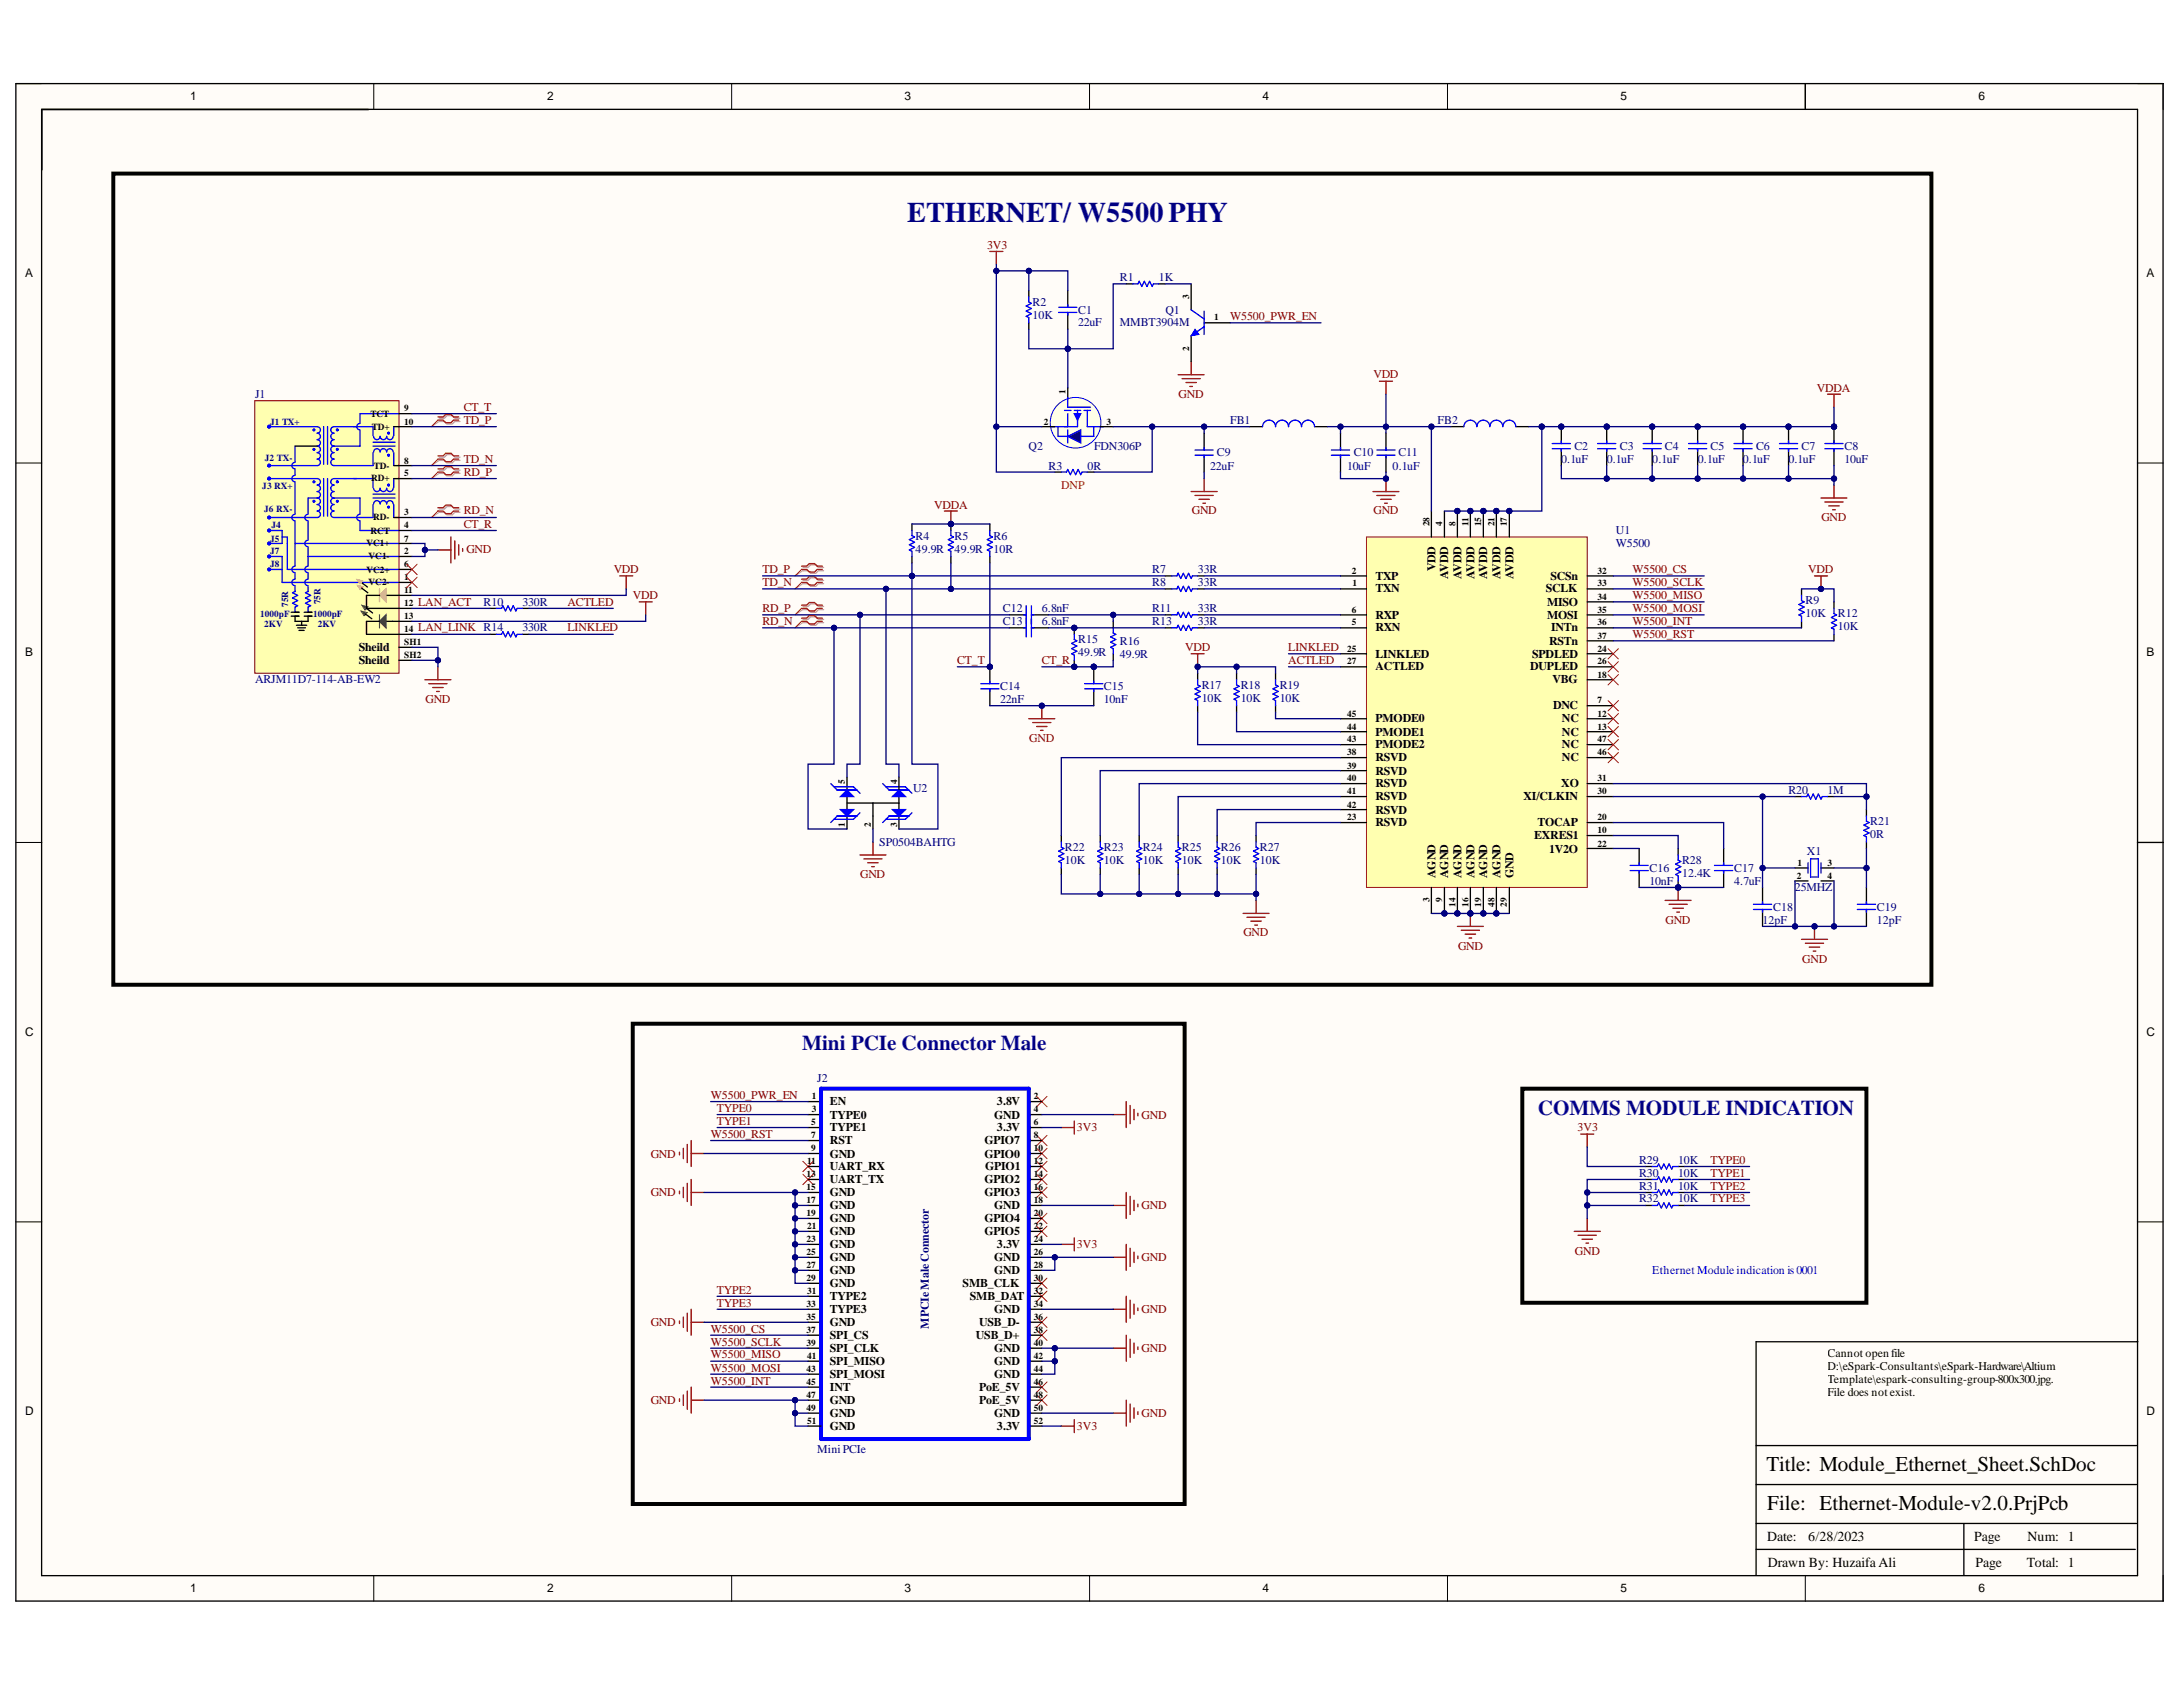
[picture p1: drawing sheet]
<svg xmlns="http://www.w3.org/2000/svg" width="279mm" height="216mm" viewBox="0 0 279 216" stroke-linecap="round" stroke-linejoin="round" font-family="sans-serif">
<defs><g id="words">
<text font-size="3.6" fill="#0b0b8e" x="116.1" y="28.4">ETHERNET/ W5500 PHY</text>
<g font-size="2.7" fill="#0b0b8e">
<text x="102.7" y="134.4">Mini PCIe Connector Male</text>
<text x="196.8" y="142.7">COMMS MODULE INDICATION</text>
</g>
<g font-size="2.7">
<text x="226.1" y="188.2">Title: Module_Ethernet_Sheet.SchDoc</text>
<text x="226.2" y="193.2">File: Ethernet-Module-v2.0.PrjPcb</text>
</g>
<g font-size="1.8">
<text x="226.2" y="197.2">Date:</text>
<text x="231.4" y="197.2">6/28/2023</text>
<text x="252.7" y="197.2">Page</text>
<text x="259.5" y="197.2">Num: 1</text>
<text x="226.3" y="200.5">Drawn By: Huzaifa Ali</text>
<text x="252.8" y="200.5">Page</text>
<text x="259.4" y="200.5">Total: 1</text>
</g>
<g font-size="1.5">
<text x="24.4" y="12.9">1</text>
<text x="70" y="12.9">2</text>
<text x="115.8" y="12.9">3</text>
<text x="161.6" y="12.9">4</text>
<text x="207.4" y="12.9">5</text>
<text x="253.2" y="12.9">6</text>
<text x="3.2" y="35.5">A</text>
<text x="274.7" y="35.5">A</text>
<text x="176" y="75.8">TXN</text>
<text x="176" y="74.2">TXP</text>
<text x="183.7" y="73.1" transform="rotate(-90 183.7 73.1)">VDD</text>
<text x="185.3" y="74.1" transform="rotate(-90 185.3 74.1)">AVDD</text>
<text x="187" y="74.1" transform="rotate(-90 187 74.1)">AVDD</text>
<text x="188.7" y="74.1" transform="rotate(-90 188.7 74.1)">AVDD</text>
<text x="190.3" y="74.1" transform="rotate(-90 190.3 74.1)">AVDD</text>
<text x="192" y="74.1" transform="rotate(-90 192 74.1)">AVDD</text>
<text x="193.7" y="74.1" transform="rotate(-90 193.7 74.1)">AVDD</text>
<text x="197.9" y="75.8">SCLK</text>
<text x="198" y="77.5">MISO</text>
<text x="198.5" y="74.2">SCSn</text>
<text x="45.9" y="83.3">Sheild</text>
<text x="176" y="80.8">RXN</text>
<text x="176" y="79.2">RXP</text>
<text x="198" y="79.2">MOSI</text>
<text x="198.3" y="82.5">RSTn</text>
<text x="198.5" y="80.8">INTn</text>
<text x="3.2" y="84">B</text>
<text x="45.9" y="85">Sheild</text>
<text x="176" y="84.2">LINKLED</text>
<text x="176" y="85.8">ACTLED</text>
<text x="195.8" y="85.8">DUPLED</text>
<text x="196.1" y="84.2">SPDLED</text>
<text x="198.7" y="87.5">VBG</text>
<text x="274.7" y="84">B</text>
<text x="176" y="95.8">PMODE2</text>
<text x="176" y="94.1">PMODE1</text>
<text x="176" y="92.5">PMODE0</text>
<text x="198.8" y="90.8">DNC</text>
<text x="199.9" y="92.5">NC</text>
<text x="199.9" y="94.1">NC</text>
<text x="199.9" y="95.8">NC</text>
<text x="176" y="97.4">RSVD</text>
<text x="176" y="99.1">RSVD</text>
<text x="176" y="100.7">RSVD</text>
<text x="199.8" y="100.7">XO</text>
<text x="199.9" y="97.4">NC</text>
<text x="176" y="105.7">RSVD</text>
<text x="176" y="102.4">RSVD</text>
<text x="176" y="104.1">RSVD</text>
<text x="195" y="102.4">XI/CLKIN</text>
<text x="196.3" y="107.4">EXRES1</text>
<text x="196.8" y="105.7">TOCAP</text>
<text x="183.7" y="112.4" transform="rotate(-90 183.7 112.4)">AGND</text>
<text x="185.3" y="112.4" transform="rotate(-90 185.3 112.4)">AGND</text>
<text x="187" y="112.4" transform="rotate(-90 187 112.4)">AGND</text>
<text x="188.7" y="112.4" transform="rotate(-90 188.7 112.4)">AGND</text>
<text x="190.3" y="112.4" transform="rotate(-90 190.3 112.4)">AGND</text>
<text x="192" y="112.4" transform="rotate(-90 192 112.4)">AGND</text>
<text x="193.7" y="112.4" transform="rotate(-90 193.7 112.4)">GND</text>
<text x="198.3" y="109.1">1V2O</text>
<text x="3.2" y="132.6">C</text>
<text x="274.7" y="132.6">C</text>
<text x="106.2" y="141.5">EN</text>
<text x="106.2" y="143.2">TYPE0</text>
<text x="127.3" y="143.2">GND</text>
<text x="127.6" y="141.5">3.8V</text>
<text x="106.2" y="144.8">TYPE1</text>
<text x="106.2" y="146.5">RST</text>
<text x="106.2" y="148.1">GND</text>
<text x="106.2" y="149.8">UART_RX</text>
<text x="126" y="146.5">GPIO7</text>
<text x="126" y="148.1">GPIO0</text>
<text x="126.1" y="149.8">GPIO1</text>
<text x="127.6" y="144.8">3.3V</text>
<text x="106.2" y="151.4">UART_TX</text>
<text x="106.2" y="153">GND</text>
<text x="106.2" y="154.7">GND</text>
<text x="126" y="151.4">GPIO2</text>
<text x="126" y="153">GPIO3</text>
<text x="127.3" y="154.7">GND</text>
<text x="106.2" y="156.4">GND</text>
<text x="106.2" y="158">GND</text>
<text x="106.2" y="159.7">GND</text>
<text x="106.2" y="161.4">GND</text>
<text x="126" y="156.4">GPIO4</text>
<text x="126" y="158">GPIO5</text>
<text x="127.3" y="161.4">GND</text>
<text x="127.6" y="159.7">3.3V</text>
<text x="106.2" y="163">GND</text>
<text x="106.2" y="164.7">GND</text>
<text x="106.2" y="166.4">TYPE2</text>
<text x="123.2" y="164.7">SMB_CLK</text>
<text x="124.1" y="166.3">SMB_DAT</text>
<text x="127.3" y="163">GND</text>
<text x="106.2" y="168">TYPE3</text>
<text x="106.2" y="169.7">GND</text>
<text x="106.2" y="171.4">SPI_CS</text>
<text x="106.2" y="173">SPI_CLK</text>
<text x="124.9" y="171.4">USB_D+</text>
<text x="125.3" y="169.7">USB_D-</text>
<text x="127.3" y="168">GND</text>
<text x="127.3" y="173">GND</text>
<text x="233.9" y="173.7">Cannot open file</text>
<text x="106.2" y="174.7">SPI_MISO</text>
<text x="106.2" y="176.4">SPI_MOSI</text>
<text x="106.2" y="178">INT</text>
<text x="106.2" y="179.7">GND</text>
<text x="125.3" y="178">PoE_5V</text>
<text x="125.3" y="179.7">PoE_5V</text>
<text x="127.3" y="174.7">GND</text>
<text x="127.3" y="176.4">GND</text>
<text x="233.9" y="175.4">D:\eSpark-Consultants\eSpark-Hardware\Altium</text>
<text x="233.9" y="177">Template\espark-consulting-group-800x300.jpg.</text>
<text x="233.9" y="178.7">File does not exist.</text>
<text x="3.2" y="181.1">D</text>
<text x="106.2" y="181.4">GND</text>
<text x="106.2" y="183">GND</text>
<text x="127.3" y="181.4">GND</text>
<text x="127.6" y="183">3.3V</text>
<text x="274.7" y="181.1">D</text>
<text x="24.4" y="203.8">1</text>
<text x="70" y="203.8">2</text>
<text x="115.8" y="203.8">3</text>
<text x="161.6" y="203.8">4</text>
<text x="207.4" y="203.8">5</text>
<text x="253.2" y="203.8">6</text>
</g>
<g font-size="1.5" fill="#800000">
<text x="126.3" y="31.9">3V3</text>
<text x="157.4" y="41">W5500_PWR_EN</text>
<text x="59.4" y="52.6">CT_T</text>
<text x="150.8" y="51">GND</text>
<text x="175.8" y="48.4">VDD</text>
<text x="232.5" y="50.1">VDDA</text>
<text x="59.4" y="54.3">TD_P</text>
<text x="59.4" y="59.2">TD_N</text>
<text x="59.4" y="60.9">RD_P</text>
<text x="59.4" y="65.8">RD_N</text>
<text x="119.6" y="65.1">VDDA</text>
<text x="152.5" y="65.8">GND</text>
<text x="175.8" y="65.8">GND</text>
<text x="59.4" y="67.5">CT_R</text>
<text x="59.7" y="70.8">GND</text>
<text x="233.1" y="66.7">GND</text>
<text x="53.5" y="77.5">LAN_ACT</text>
<text x="72.6" y="77.5">ACTLED</text>
<text x="78.6" y="73.4">VDD</text>
<text x="81" y="76.7">VDD</text>
<text x="97.6" y="73.4">TD_P</text>
<text x="97.6" y="75.1">TD_N</text>
<text x="208.9" y="76.7">W5500_MISO</text>
<text x="208.9" y="75.1">W5500_SCLK</text>
<text x="208.9" y="73.4">W5500_CS</text>
<text x="231.4" y="73.4">VDD</text>
<text x="53.5" y="80.8">LAN_LINK R14</text>
<text x="72.6" y="80.8">LINKLED</text>
<text x="97.6" y="78.3">RD_P</text>
<text x="97.6" y="80">RD_N</text>
<text x="151.7" y="83.3">VDD</text>
<text x="164.9" y="83.3">LINKLED</text>
<text x="208.9" y="80">W5500_INT</text>
<text x="208.9" y="81.6">W5500_RST</text>
<text x="208.9" y="78.3">W5500_MOSI</text>
<text x="122.5" y="85">CT_T</text>
<text x="133.3" y="85">CT_R</text>
<text x="164.9" y="85">ACTLED</text>
<text x="54.5" y="90">GND</text>
<text x="131.7" y="94.9">GND</text>
<text x="110.1" y="112.4">GND</text>
<text x="159.1" y="119.8">GND</text>
<text x="213.2" y="118.2">GND</text>
<text x="186.6" y="121.5">GND</text>
<text x="230.7" y="123.2">GND</text>
<text x="91" y="140.6">W5500_PWR_EN</text>
<text x="91.7" y="142.3">TYPE0</text>
<text x="91.7" y="143.9">TYPE1</text>
<text x="146.1" y="143.2">GND</text>
<text x="83.3" y="148.1">GND</text>
<text x="91" y="145.6">W5500_RST</text>
<text x="137.8" y="144.8">3V3</text>
<text x="201.9" y="144.8">3V3</text>
<text x="218.9" y="148.9">TYPE0</text>
<text x="83.3" y="153">GND</text>
<text x="146.1" y="154.7">GND</text>
<text x="218.9" y="150.6">TYPE1</text>
<text x="218.9" y="152.3">TYPE2</text>
<text x="218.9" y="153.9">TYPE3</text>
<text x="137.8" y="159.7">3V3</text>
<text x="146.1" y="161.4">GND</text>
<text x="201.6" y="160.6">GND</text>
<text x="91.7" y="165.6">TYPE2</text>
<text x="91.7" y="167.2">TYPE3</text>
<text x="83.3" y="169.7">GND</text>
<text x="91" y="172.2">W5500_SCLK</text>
<text x="91" y="170.5">W5500_CS</text>
<text x="91" y="173.8">W5500_MISO</text>
<text x="146.1" y="168">GND</text>
<text x="146.1" y="173">GND</text>
<text x="83.3" y="179.7">GND</text>
<text x="91" y="177.2">W5500_INT</text>
<text x="91" y="175.5">W5500_MOSI</text>
<text x="137.8" y="183">3V3</text>
<text x="146.1" y="181.4">GND</text>
</g>
<g font-size="1.5" fill="#000080">
<text x="132.2" y="39.1">R2</text>
<text x="132.2" y="40.8">10K</text>
<text x="138" y="40.1">C1</text>
<text x="138" y="41.8">22uF</text>
<text x="143.3" y="36">R1</text>
<text x="143.3" y="41.8">MMBT3904M</text>
<text x="148.3" y="36">1K</text>
<text x="149.2" y="40.1">Q1</text>
<text x="32.6" y="51">J1</text>
<text x="131.7" y="57.6">Q2</text>
<text x="140" y="57.6">FDN306P</text>
<text x="155.8" y="58.4">C9</text>
<text x="157.4" y="54.3">FB1</text>
<text x="173.3" y="58.4">C10</text>
<text x="179" y="58.4">C11</text>
<text x="184" y="54.3">FB2</text>
<text x="199.8" y="59.2">0.1uF</text>
<text x="201.5" y="57.6">C2</text>
<text x="205.6" y="59.2">0.1uF</text>
<text x="207.3" y="57.6">C3</text>
<text x="211.5" y="59.2">0.1uF</text>
<text x="213.1" y="57.6">C4</text>
<text x="217.3" y="59.2">0.1uF</text>
<text x="218.9" y="57.6">C5</text>
<text x="223.1" y="59.2">0.1uF</text>
<text x="224.8" y="57.6">C6</text>
<text x="228.9" y="59.2">0.1uF</text>
<text x="230.6" y="57.6">C7</text>
<text x="236.1" y="57.6">C8</text>
<text x="236.1" y="59.2">10uF</text>
<text x="134.2" y="60.1">R3</text>
<text x="139.2" y="60.1">0R</text>
<text x="154.9" y="60.1">22uF</text>
<text x="172.4" y="60.1">10uF</text>
<text x="178.2" y="60.1">0.1uF</text>
<text x="117.2" y="69.1">R4</text>
<text x="117.2" y="70.7">49.9R</text>
<text x="122.2" y="69.1">R5</text>
<text x="122.2" y="70.7">49.9R</text>
<text x="127.2" y="69.1">R6</text>
<text x="127.2" y="70.7">10R</text>
<text x="206.8" y="68.4">U1</text>
<text x="206.8" y="70.1">W5500</text>
<text x="61.9" y="77.5">R10</text>
<text x="66.9" y="77.5">330R</text>
<text x="147.5" y="73.4">R7</text>
<text x="147.5" y="75.1">R8</text>
<text x="153.3" y="73.4">33R</text>
<text x="153.3" y="75.1">33R</text>
<text x="231.1" y="77.3">R9</text>
<text x="66.9" y="80.8">330R</text>
<text x="128.4" y="78.3">C12</text>
<text x="128.4" y="80">C13</text>
<text x="133.3" y="78.3">6.8nF</text>
<text x="133.3" y="80">6.8nF</text>
<text x="138" y="82.3">R15</text>
<text x="143.3" y="82.5">R16</text>
<text x="147.5" y="78.3">R11</text>
<text x="147.5" y="80">R13</text>
<text x="153.3" y="78.3">33R</text>
<text x="153.3" y="80">33R</text>
<text x="231.1" y="79">10K</text>
<text x="235.2" y="79">R12</text>
<text x="235.2" y="80.6">10K</text>
<text x="32.6" y="87.5">ARJM11D7-114-AB-EW2</text>
<text x="128" y="88.3">C14</text>
<text x="138" y="84">49.9R</text>
<text x="141.3" y="88.3">C15</text>
<text x="143.3" y="84.2">49.9R</text>
<text x="153.8" y="88.1">R17</text>
<text x="153.8" y="89.8">10K</text>
<text x="158.8" y="88.1">R18</text>
<text x="158.8" y="89.8">10K</text>
<text x="163.8" y="88.1">R19</text>
<text x="163.8" y="89.8">10K</text>
<text x="128" y="90">22nF</text>
<text x="141.3" y="90">10nF</text>
<text x="116.9" y="101.4">U2</text>
<text x="228.9" y="101.6">R20</text>
<text x="233.9" y="101.6">1M</text>
<text x="239.4" y="105.6">R21</text>
<text x="239.4" y="107.2">0R</text>
<text x="112.5" y="108.3">SP0504BAHTG</text>
<text x="136.3" y="108.9">R22</text>
<text x="136.3" y="110.5">10K</text>
<text x="141.3" y="108.9">R23</text>
<text x="141.3" y="110.5">10K</text>
<text x="146.3" y="108.9">R24</text>
<text x="146.3" y="110.5">10K</text>
<text x="151.3" y="108.9">R25</text>
<text x="151.3" y="110.5">10K</text>
<text x="156.3" y="108.9">R26</text>
<text x="156.3" y="110.5">10K</text>
<text x="161.2" y="108.9">R27</text>
<text x="161.2" y="110.5">10K</text>
<text x="211.1" y="111.6">C16</text>
<text x="211.1" y="113.2">10nF</text>
<text x="215.3" y="110.5">R28</text>
<text x="215.3" y="112.2">12.4K</text>
<text x="222" y="111.6">C17</text>
<text x="222" y="113.2">4.7uF</text>
<text x="231.3" y="109.4">X1</text>
<text x="225.6" y="118.2">12pF</text>
<text x="226.9" y="116.5">C18</text>
<text x="229.7" y="114.1">25MHZ</text>
<text x="240.2" y="116.5">C19</text>
<text x="240.2" y="118.2">12pF</text>
<text x="104.6" y="138.5">J2</text>
<text x="209.8" y="148.9">R29</text>
<text x="214.8" y="148.9">10K</text>
<text x="209.8" y="150.6">R30</text>
<text x="209.8" y="152.3">R31</text>
<text x="209.8" y="153.9">R32</text>
<text x="214.8" y="150.6">10K</text>
<text x="214.8" y="152.3">10K</text>
<text x="214.8" y="153.9">10K</text>
<text x="118.9" y="170" transform="rotate(-90 118.9 170)">MPCIeMaleConnector</text>
<text x="104.6" y="186">MiniPCIe</text>
</g>
<text font-size="1.5" fill="#f00" x="135.8" y="62.5">DNP</text>
<text font-size="1.5" fill="#00f" x="211.5" y="163">Ethernet Module indication is0001</text>
<g font-size="1.2">
<text x="152.2" y="38.3" transform="rotate(-90 152.2 38.3)">3</text>
<text x="155.4" y="41">1</text>
<text x="152.2" y="44.9" transform="rotate(-90 152.2 44.9)">2</text>
<text x="47.4" y="53.3">TCT</text>
<text x="51.7" y="52.7">9</text>
<text x="136.4" y="50.5" transform="rotate(-90 136.4 50.5)">1</text>
<text x="47.6" y="55">TD+</text>
<text x="51.7" y="54.3">10</text>
<text x="51.7" y="59.3">8</text>
<text x="133.6" y="54.3">2</text>
<text x="141.6" y="54.3">3</text>
<text x="47.5" y="61.6">RD+</text>
<text x="47.9" y="60">TD-</text>
<text x="51.7" y="60.9">5</text>
<text x="51.7" y="65.9">3</text>
<text x="46.9" y="69.9">VC1+</text>
<text x="47.2" y="71.6">VC1-</text>
<text x="47.4" y="68.3">RCT</text>
<text x="47.8" y="66.6">RD-</text>
<text x="51.7" y="67.6">4</text>
<text x="51.7" y="69.3">7</text>
<text x="51.7" y="70.9">2</text>
<text x="183" y="67.4" transform="rotate(-90 183 67.4)">28</text>
<text x="184.6" y="67.4" transform="rotate(-90 184.6 67.4)">4</text>
<text x="186.3" y="67.4" transform="rotate(-90 186.3 67.4)">8</text>
<text x="188" y="67.4" transform="rotate(-90 188 67.4)">11</text>
<text x="189.6" y="67.4" transform="rotate(-90 189.6 67.4)">15</text>
<text x="191.3" y="67.4" transform="rotate(-90 191.3 67.4)">21</text>
<text x="192.9" y="67.4" transform="rotate(-90 192.9 67.4)">17</text>
<text x="46.9" y="73.3">VC2+</text>
<text x="47.2" y="74.9">VC2-</text>
<text x="51.7" y="77.6">12</text>
<text x="51.7" y="75.9">11</text>
<text x="51.7" y="72.6">6</text>
<text x="51.7" y="74.3">1</text>
<text x="173" y="73.4">2</text>
<text x="173.1" y="75.1">1</text>
<text x="204.5" y="73.4">32</text>
<text x="204.5" y="75.1">33</text>
<text x="204.5" y="76.7">34</text>
<text x="51.7" y="80.9">14</text>
<text x="51.7" y="79.3">13</text>
<text x="51.7" y="82.6">SH1</text>
<text x="172.4" y="83.4">25</text>
<text x="173" y="80">5</text>
<text x="173" y="78.4">6</text>
<text x="204.5" y="83.4">24</text>
<text x="204.5" y="78.4">35</text>
<text x="204.5" y="80">36</text>
<text x="204.5" y="81.7">37</text>
<text x="51.7" y="84.2">SH2</text>
<text x="172.4" y="85">27</text>
<text x="204.5" y="86.7">18</text>
<text x="204.5" y="85">26</text>
<text x="172.4" y="95">43</text>
<text x="172.4" y="93.4">44</text>
<text x="172.4" y="91.7">45</text>
<text x="204.5" y="90">7</text>
<text x="204.5" y="91.7">12</text>
<text x="204.5" y="93.4">13</text>
<text x="204.5" y="95">47</text>
<text x="108.1" y="100.3" transform="rotate(-90 108.1 100.3)">5</text>
<text x="114.8" y="100.3" transform="rotate(-90 114.8 100.3)">4</text>
<text x="172.4" y="96.7">38</text>
<text x="172.4" y="98.4">39</text>
<text x="172.4" y="100">40</text>
<text x="172.4" y="101.7">41</text>
<text x="204.5" y="101.7">30</text>
<text x="204.5" y="100">31</text>
<text x="204.5" y="96.7">46</text>
<text x="108.1" y="105.8" transform="rotate(-90 108.1 105.8)">1</text>
<text x="111.4" y="105.8" transform="rotate(-90 111.4 105.8)">2</text>
<text x="114.8" y="105.8" transform="rotate(-90 114.8 105.8)">3</text>
<text x="172.4" y="105">23</text>
<text x="172.4" y="103.4">42</text>
<text x="204.5" y="106.7">10</text>
<text x="204.5" y="105">20</text>
<text x="204.5" y="108.3">22</text>
<text x="230" y="112.5">2</text>
<text x="230.1" y="110.8">1</text>
<text x="233.9" y="110.8">3</text>
<text x="233.9" y="112.5">4</text>
<text x="183" y="115.4" transform="rotate(-90 183 115.4)">3</text>
<text x="184.6" y="115.4" transform="rotate(-90 184.6 115.4)">9</text>
<text x="186.3" y="116" transform="rotate(-90 186.3 116)">14</text>
<text x="188" y="116" transform="rotate(-90 188 116)">16</text>
<text x="189.6" y="116" transform="rotate(-90 189.6 116)">19</text>
<text x="191.3" y="116" transform="rotate(-90 191.3 116)">48</text>
<text x="192.9" y="116" transform="rotate(-90 192.9 116)">29</text>
<text x="103.9" y="140.7">1</text>
<text x="103.9" y="142.3">3</text>
<text x="132.3" y="140.7">2</text>
<text x="132.3" y="142.3">4</text>
<text x="103.3" y="149">11</text>
<text x="103.8" y="144">5</text>
<text x="103.8" y="145.7">7</text>
<text x="103.8" y="147.3">9</text>
<text x="132.3" y="144">6</text>
<text x="132.3" y="145.7">8</text>
<text x="132.3" y="147.3">10</text>
<text x="132.3" y="149">12</text>
<text x="103.2" y="150.7">13</text>
<text x="103.2" y="152.3">15</text>
<text x="103.2" y="154">17</text>
<text x="103.2" y="155.7">19</text>
<text x="132.3" y="150.7">14</text>
<text x="132.3" y="152.3">16</text>
<text x="132.3" y="154">18</text>
<text x="132.3" y="155.7">20</text>
<text x="103.2" y="159">23</text>
<text x="103.2" y="160.7">25</text>
<text x="103.3" y="157.3">21</text>
<text x="132.3" y="157.3">22</text>
<text x="132.3" y="159">24</text>
<text x="132.3" y="160.7">26</text>
<text x="103.2" y="162.3">27</text>
<text x="103.2" y="163.9">29</text>
<text x="103.2" y="167.2">33</text>
<text x="103.3" y="165.6">31</text>
<text x="132.3" y="162.3">28</text>
<text x="132.3" y="163.9">30</text>
<text x="132.3" y="165.6">32</text>
<text x="132.3" y="167.2">34</text>
<text x="103.2" y="168.9">35</text>
<text x="103.2" y="170.6">37</text>
<text x="103.2" y="172.2">39</text>
<text x="103.3" y="173.9">41</text>
<text x="132.3" y="168.9">36</text>
<text x="132.3" y="170.6">38</text>
<text x="132.3" y="172.2">40</text>
<text x="132.3" y="173.9">42</text>
<text x="103.2" y="175.6">43</text>
<text x="103.2" y="177.2">45</text>
<text x="103.2" y="178.9">47</text>
<text x="132.3" y="175.6">44</text>
<text x="132.3" y="177.2">46</text>
<text x="132.3" y="178.9">48</text>
<text x="103.2" y="180.6">49</text>
<text x="103.3" y="182.2">51</text>
<text x="132.3" y="180.6">50</text>
<text x="132.3" y="182.2">52</text>
</g>
<g font-size="1.2" fill="#000080">
<text x="33.9" y="59">J2 TX-</text>
<text x="34.6" y="54.3">J1 TX+</text>
<text x="33.6" y="62.6">J3 RX+</text>
<text x="33.8" y="65.6">J6 RX-</text>
<text x="34.6" y="70.9">J7</text>
<text x="34.6" y="69.3">J5</text>
<text x="34.8" y="67.6">J4</text>
<text x="34.6" y="72.6">J8</text>
<text x="36.9" y="77.7" transform="rotate(-90 36.9 77.7)">75R</text>
<text x="41" y="77.3" transform="rotate(-90 41 77.3)">75R</text>
<text x="33.3" y="78.9">1000pF</text>
<text x="33.8" y="80.2">2KV</text>
<text x="40.1" y="78.9">1000pF</text>
<text x="40.7" y="80.2">2KV</text>
</g>
</g></defs>
<g fill="#fffcf8">
<path d="M2 10.7h274.9v194.2h-274.9z" fill-rule="evenodd"/>
<path d="M5.4 14h268.1v187.6h-268.1z" fill-rule="evenodd"/>
</g>
<g fill="none" stroke="#000" stroke-width=".13">
<path d="M2 10.7h3.4M47.8 10.7v3.3M93.6 10.7v3.3M139.4 10.7v3.3M185.3 10.7v3.3M231.1 10.7v3.3M273.5 10.7h3.4v3.3M2 59.3h3.4M273.5 59.3h3.4M2 107.8h3.4M273.5 107.8h3.4M2 156.4h3.4"/>
<path d="M273.5 156.4h3.4M47.8 201.6v3.3M93.6 201.6v3.3M139.5 201.6v3.3M185.3 201.6v3.3M231.1 201.6v3.3M276.9 201.6v3.3"/>
</g>
<g fill="none" stroke="#000" stroke-width=".17">
<path d="M2 10.7h274.8v194.2h-274.8zM5.3 14h268.3v187.6h-268.3zM47.2 14h-41.9v7.7M231.1 10.7v3.3M159.9 54.6h1.7M168.2 54.6h1.7M149.1 73.7h.9M149.1 75.4h.9M149.1 78.7h.9M153.3 73.7h.8M153.3 75.4h.8M153.3 78.7h.8"/>
<path d="M149.1 80.3h.9M153.3 80.3h.8M273.6 107.8h3.3M273.6 171.7h-48.8v29.9M224.8 198.3h48.5M224.8 195h48.7M224.8 190h48.7M224.8 185h48.7M251.4 195v6.6"/>
</g>
<path d="M161.6 54.6a.83 .83 0 0 1 .8-.8 .83 .83 0 0 1 .9 .8 .83 .83 0 0 1 .8-.8 .83 .83 0 0 1 .8 .8 .83 .83 0 0 1 .8-.8 .83 .83 0 0 1 .9 .8 .83 .83 0 0 1 .8-.8 .83 .83 0 0 1 .8 .8M150 73.7h.6l.2-.3 .3 .6 .4-.6 .3 .6 .3-.6 .4 .6 .1-.3h.7M150 75.4h.6l.2-.4 .3 .7 .4-.7 .3 .7 .3-.7 .4 .7 .1-.3h.7M150 78.7h.6l.2-.3 .3 .6 .4-.6 .3 .6 .3-.6 .4 .6 .1-.3h.7M150 80.3h.6l.2-.3 .3 .7 .4-.7 .3 .7 .3-.7 .4 .7 .1-.4h.7" fill="none" stroke="#00f" stroke-width=".17"/>
<circle cx="186.5" cy="65.4" r=".33" fill="#000080"/>
<circle cx="186.5" cy="65.4" r=".33" fill="none" stroke="#000080" stroke-width=".13"/>
<circle cx="184.9" cy="116.9" r=".33" fill="#000080"/>
<circle cx="184.9" cy="116.9" r=".33" fill="none" stroke="#000080" stroke-width=".13"/>
<circle cx="188.2" cy="65.4" r=".33" fill="#000080"/>
<circle cx="188.2" cy="65.4" r=".33" fill="none" stroke="#000080" stroke-width=".13"/>
<circle cx="186.5" cy="116.9" r=".33" fill="#000080"/>
<circle cx="186.5" cy="116.9" r=".33" fill="none" stroke="#000080" stroke-width=".13"/>
<circle cx="189.9" cy="65.4" r=".33" fill="#000080"/>
<circle cx="189.9" cy="65.4" r=".33" fill="none" stroke="#000080" stroke-width=".13"/>
<circle cx="188.2" cy="116.9" r=".33" fill="#000080"/>
<circle cx="188.2" cy="116.9" r=".33" fill="none" stroke="#000080" stroke-width=".13"/>
<circle cx="193.2" cy="65.4" r=".33" fill="#000080"/>
<circle cx="193.2" cy="65.4" r=".33" fill="none" stroke="#000080" stroke-width=".13"/>
<circle cx="189.9" cy="116.9" r=".33" fill="#000080"/>
<circle cx="189.9" cy="116.9" r=".33" fill="none" stroke="#000080" stroke-width=".13"/>
<circle cx="191.5" cy="65.4" r=".33" fill="#000080"/>
<circle cx="191.5" cy="65.4" r=".33" fill="none" stroke="#000080" stroke-width=".13"/>
<circle cx="191.5" cy="116.9" r=".33" fill="#000080"/>
<circle cx="191.5" cy="116.9" r=".33" fill="none" stroke="#000080" stroke-width=".13"/>
<path d="M174.9 68.7h28.2v44.9h-28.2z" fill-rule="evenodd" fill="#ffffb0"/>
<path d="M174.9 68.7h28.2v44.9h-28.2z" fill="none" stroke="#800000" stroke-width=".13"/>
<path d="M171.6 75.4h3.3M171.6 73.7h3.3M171.6 78.7h3.3M184.9 65.4v3.3M186.5 65.4v3.3M171.6 80.4h3.3M203.1 90.3h3.4M183.2 113.6v3.3" fill="none" stroke="#000" stroke-width=".17"/>
<circle cx="186.5" cy="65.4" r=".33" fill="#000080"/>
<circle cx="186.5" cy="65.4" r=".33" fill="none" stroke="#000080" stroke-width=".13"/>
<path d="M184.9 113.6v3.3" fill="none" stroke="#000" stroke-width=".17"/>
<circle cx="184.9" cy="116.9" r=".33" fill="#000080"/>
<circle cx="184.9" cy="116.9" r=".33" fill="none" stroke="#000080" stroke-width=".13"/>
<path d="M188.2 65.4v3.3M203.1 106.9h3.4" fill="none" stroke="#000" stroke-width=".17"/>
<circle cx="188.2" cy="65.4" r=".33" fill="#000080"/>
<circle cx="188.2" cy="65.4" r=".33" fill="none" stroke="#000080" stroke-width=".13"/>
<path d="M203.1 92h3.4M203.1 93.6h3.4M186.5 113.6v3.3" fill="none" stroke="#000" stroke-width=".17"/>
<circle cx="186.5" cy="116.9" r=".33" fill="#000080"/>
<circle cx="186.5" cy="116.9" r=".33" fill="none" stroke="#000080" stroke-width=".13"/>
<path d="M189.8 65.4v3.3" fill="none" stroke="#000" stroke-width=".17"/>
<circle cx="189.9" cy="65.4" r=".33" fill="#000080"/>
<circle cx="189.9" cy="65.4" r=".33" fill="none" stroke="#000080" stroke-width=".13"/>
<path d="M188.2 113.6v3.3" fill="none" stroke="#000" stroke-width=".17"/>
<circle cx="188.2" cy="116.9" r=".33" fill="#000080"/>
<circle cx="188.2" cy="116.9" r=".33" fill="none" stroke="#000080" stroke-width=".13"/>
<path d="M193.2 65.4v3.3" fill="none" stroke="#000" stroke-width=".17"/>
<circle cx="193.2" cy="65.4" r=".33" fill="#000080"/>
<circle cx="193.2" cy="65.4" r=".33" fill="none" stroke="#000080" stroke-width=".13"/>
<path d="M203.1 87h3.4M189.8 113.6v3.3" fill="none" stroke="#000" stroke-width=".17"/>
<circle cx="189.9" cy="116.9" r=".33" fill="#000080"/>
<circle cx="189.9" cy="116.9" r=".33" fill="none" stroke="#000080" stroke-width=".13"/>
<path d="M191.5 65.4v3.3M203.1 105.3h3.4" fill="none" stroke="#000" stroke-width=".17"/>
<circle cx="191.5" cy="65.4" r=".33" fill="#000080"/>
<circle cx="191.5" cy="65.4" r=".33" fill="none" stroke="#000080" stroke-width=".13"/>
<g fill="none" stroke="#000" stroke-width=".17">
<path d="M183.2 65.4v3.3M203.1 73.7h3.4M203.1 75.4h3.4M203.1 77h3.4M203.1 78.7h3.4M171.6 83.7h3.3M171.6 85.3h3.3M171.6 97h3.3M171.6 98.6h3.3M171.6 95.3h3.3M171.6 93.6h3.3M171.6 92h3.3"/>
<path d="M203.1 83.7h3.4M203.1 85.3h3.4M203.1 80.4h3.4M203.1 82h3.4M203.1 97h3.4M203.1 95.3h3.4M171.6 105.3h3.3M171.6 101.9h3.3M171.6 100.3h3.3M171.6 103.6h3.3M191.5 113.6v3.3M193.2 113.6v3.3"/>
<path d="M203.1 108.6h3.4M203.1 101.9h3.4M203.1 100.3h3.4"/>
</g>
<circle cx="191.5" cy="116.9" r=".33" fill="#000080"/>
<circle cx="191.5" cy="116.9" r=".33" fill="none" stroke="#000080" stroke-width=".13"/>
<path d="M129.2 78.7h2.1M132 78.7h2.2M129.2 80.3h2.1M132 80.3h2.2" fill="none" stroke="#000" stroke-width=".17"/>
<path d="M131 78.7h.3M131.3 77.5v4M132 77.5v4M132 78.7h.3M131 80.3h.3M132 80.3h.3" fill="none" stroke="#00f" stroke-width=".17"/>
<circle cx="140" cy="85.3" r=".33" fill="#000080"/>
<circle cx="140" cy="85.3" r=".33" fill="none" stroke="#000080" stroke-width=".13"/>
<path d="M140 85.3v2.2M140 88.2v2.1" fill="none" stroke="#000" stroke-width=".17"/>
<circle cx="140" cy="85.3" r=".33" fill="#000080"/>
<circle cx="140" cy="85.3" r=".33" fill="none" stroke="#000080" stroke-width=".13"/>
<path d="M138.8 87.5h2.4M138.8 88.2h2.4M140 87.2v.3M140 88.2v.3" fill="none" stroke="#00f" stroke-width=".17"/>
<path d="M120.9 65.4h1.6M121.7 65.4v1.7" fill="none" stroke="#800000" stroke-width=".17"/>
<circle cx="121.7" cy="67.1" r=".33" fill="#000080"/>
<circle cx="121.7" cy="67.1" r=".33" fill="none" stroke="#000080" stroke-width=".13"/>
<path d="M126.7 67.1v.8M126.7 71.2v.8" fill="none" stroke="#000" stroke-width=".17"/>
<path d="M126.7 67.9v.7l.3 .1-.6 .4 .6 .3-.6 .3 .6 .3-.6 .4 .3 .2v.6" fill="none" stroke="#00f" stroke-width=".17"/>
<circle cx="126.7" cy="85.3" r=".33" fill="#000080"/>
<circle cx="126.7" cy="85.3" r=".33" fill="none" stroke="#000080" stroke-width=".13"/>
<path d="M126.7 85.3v2.2M126.7 88.2v2.1" fill="none" stroke="#000" stroke-width=".17"/>
<circle cx="126.7" cy="85.3" r=".33" fill="#000080"/>
<circle cx="126.7" cy="85.3" r=".33" fill="none" stroke="#000080" stroke-width=".13"/>
<path d="M125.5 87.5h2.4M125.5 88.2h2.4M126.7 87.2v.3M126.7 88.2v.3" fill="none" stroke="#00f" stroke-width=".17"/>
<path d="M131.7 92h3.3M132.2 92.5h2.3M132.7 93h1.3M133.2 93.5h.3M133.3 90.3v1.7" fill="none" stroke="#800000" stroke-width=".17"/>
<circle cx="133.3" cy="90.3" r=".33" fill="#000080"/>
<circle cx="133.3" cy="90.3" r=".33" fill="none" stroke="#000080" stroke-width=".13"/>
<path d="M152.5 83.7h1.6M153.3 83.7v1.6M159.1 116.9h3.3M159.6 117.4h2.3M160.1 117.9h1.3M160.6 118.4h.3M160.8 115.2v1.7" fill="none" stroke="#800000" stroke-width=".17"/>
<circle cx="153.3" cy="85.3" r=".33" fill="#000080"/>
<circle cx="153.3" cy="85.3" r=".33" fill="none" stroke="#000080" stroke-width=".13"/>
<path d="M229.7 101.9h.9M233.9 101.9h.8M238.9 113.6v2.1M238.9 116.4v2.2" fill="none" stroke="#000" stroke-width=".17"/>
<path d="M230.6 101.9h.6l.2-.3 .3 .7 .4-.7 .3 .7 .3-.7 .4 .7 .1-.4h.7M237.7 115.7h2.3M237.7 116.4h2.3M238.9 115.4v.3M238.9 116.4v.3" fill="none" stroke="#00f" stroke-width=".17"/>
<circle cx="214.8" cy="113.6" r=".33" fill="#000080"/>
<circle cx="214.8" cy="113.6" r=".33" fill="none" stroke="#000080" stroke-width=".13"/>
<path d="M214.8 108.6v.8M214.8 112.7v.9" fill="none" stroke="#000" stroke-width=".17"/>
<circle cx="214.8" cy="113.6" r=".33" fill="#000080"/>
<circle cx="214.8" cy="113.6" r=".33" fill="none" stroke="#000080" stroke-width=".13"/>
<g fill="none" stroke="#00f" stroke-width=".17">
<path d="M208.6 110.8h2.4M208.6 111.4h2.4M209.8 110.4v.4M209.8 111.4v.3M214.8 109.4v.7l.3 .2-.6 .3 .6 .3-.6 .4 .6 .3-.6 .3 .3 .2v.6M219.4 110.8h2.4M219.4 111.4h2.4M220.6 110.4v.4M220.6 111.4v.3M224.4 115.7h2.3M224.4 116.4h2.3M225.6 115.4v.3"/>
<path d="M225.6 116.4v.3"/>
</g>
<path d="M209.8 108.6v2.2M209.8 111.4v2.2M220.6 108.6v2.2M220.6 111.4v2.2M225.6 113.6v2.1M225.6 116.4v2.2" fill="none" stroke="#000" stroke-width=".17"/>
<path d="M232.2 118.6v1.6M230.6 120.2h3.3M231.1 120.7h2.3M231.6 121.2h1.3M232.1 121.7h.3" fill="none" stroke="#800000" stroke-width=".17"/>
<circle cx="232.2" cy="118.6" r=".33" fill="#000080"/>
<circle cx="232.2" cy="118.6" r=".33" fill="none" stroke="#000080" stroke-width=".13"/>
<path d="M213.1 115.2h3.3M213.6 115.7h2.3M214.1 116.2h1.3M214.6 116.7h.4M214.8 113.6v1.6" fill="none" stroke="#800000" stroke-width=".17"/>
<circle cx="214.8" cy="113.6" r=".33" fill="#000080"/>
<circle cx="214.8" cy="113.6" r=".33" fill="none" stroke="#000080" stroke-width=".13"/>
<path d="M238.9 103.6v.8M238.9 107.8v.8" fill="none" stroke="#000" stroke-width=".17"/>
<path d="M238.9 104.4v.7l.3 .2-.6 .3 .6 .3-.6 .4 .6 .3-.6 .3 .3 .2v.7" fill="none" stroke="#00f" stroke-width=".17"/>
<g fill="none" stroke="#f00" stroke-width=".13">
<path d="M205.8 89.7l1.3 1.3M205.8 91.3l1.3 1.3M205.8 93l1.3 1.3M205.8 94.6l1.3 1.4M205.8 96.3l1.3 1.3M205.8 86.3l1.3 1.4M205.8 84.7l1.3 1.3M205.8 83l1.3 1.3M207.1 89.7l-1.3 1.3M207.1 91.3l-1.3 1.3M207.1 93l-1.3 1.3M207.1 94.6l-1.3 1.4"/>
<path d="M207.1 96.3l-1.3 1.3M207.1 86.3l-1.3 1.4M207.1 84.7l-1.3 1.3M207.1 83l-1.3 1.3"/>
</g>
<path d="M232.2 73.7h1.7M233.1 73.7v1.7" fill="none" stroke="#800000" stroke-width=".17"/>
<circle cx="233.1" cy="75.4" r=".33" fill="#000080"/>
<circle cx="233.1" cy="75.4" r=".33" fill="none" stroke="#000080" stroke-width=".13"/>
<path d="M136.7 49.6v1.7" fill="none" stroke="#000" stroke-width=".17"/>
<circle cx="137.7" cy="54.1" r="3.2" fill="#ffffe8"/>
<circle cx="137.7" cy="54.1" r="3.2" fill="none" stroke="#00f" stroke-width=".13"/>
<path d="M136.2 52.5h.9M136.7 50.9v1.2h2.9M136.7 52.9v1.7M137.5 52.5h.8M137.9 52.5v2.1h-3.3M138.7 52.5h.9M139.2 52.5v2.1h2" fill="none" stroke="#00f" stroke-width=".17"/>
<path d="M137.5 52.9h.8l-.4 .9z" fill="#00f"/>
<path d="M135.4 54.6v1.2h4.6v-1.2M136.7 55v1.7M137.5 52.9h.8l-.4 .9z" fill="none" stroke="#00f" stroke-width=".17"/>
<path d="M133.3 54.6h1.7M140.8 54.6h1.7" fill="none" stroke="#000" stroke-width=".17"/>
<path d="M136.7 55.8l1.6-.8v1.7z" fill="#073763"/>
<g fill="none" stroke="#00f" stroke-width=".17">
<path d="M135.5 39.3h2.3M135.5 40h2.3M136.7 39v.3M136.7 40v.3M145 36.3h.6l.2-.3 .3 .7 .4-.7 .3 .7 .3-.7 .4 .7 .1-.4h.7M136.7 55.8l1.6-.8v1.7zM153 57.6h2.3M153 58.3h2.3M154.1 57.3v.3M154.1 58.3v.3M170.4 57.6h2.3M170.4 58.3h2.3"/>
<path d="M171.6 57.3v.3M171.6 58.3v.3M176.2 57.6h2.4M176.2 58.3h2.4M177.4 57.3v.3M177.4 58.3v.3M187.4 54.6a.84 .84 0 0 1 .8-.8 .84 .84 0 0 1 .8 .8 .83 .83 0 0 1 .9-.8 .83 .83 0 0 1 .8 .8 .83 .83 0 0 1 .8-.8 .83 .83 0 0 1 .8 .8 .83 .83 0 0 1 .9-.8 .83 .83 0 0 1 .8 .8M135.8 60.4h.7l.2-.3 .3 .6 .3-.6 .4 .6 .3-.6 .3 .6 .2-.3h.7"/>
</g>
<g fill="none" stroke="#000" stroke-width=".17">
<path d="M136.7 37.2v2.1M136.7 40v2.1M144.1 36.3h.9M148.3 36.3h.8M154.1 55.4v2.2M154.1 58.3v2.1M171.6 55.4v2.2M171.6 58.3v2.1M177.4 55.4v2.2M177.4 58.3v2.1M185.7 54.6h1.7M194 54.6h1.7"/>
<path d="M135 60.4h.8M139.2 60.4h.8"/>
</g>
<path d="M126.7 32.2h1.7M127.5 32.2v1.6M150.8 48h3.3M151.3 48.5h2.3M151.8 49h1.3M152.3 49.5h.3M152.5 46.3v1.7M176.6 48.8h1.6M177.4 48.8v1.6" fill="none" stroke="#800000" stroke-width=".17"/>
<circle cx="199.8" cy="54.6" r=".33" fill="#000080"/>
<circle cx="199.8" cy="54.6" r=".33" fill="none" stroke="#000080" stroke-width=".13"/>
<path d="M199.8 54.6v2.2M199.8 57.4v2.2" fill="none" stroke="#000" stroke-width=".17"/>
<circle cx="199.8" cy="54.6" r=".33" fill="#000080"/>
<circle cx="199.8" cy="54.6" r=".33" fill="none" stroke="#000080" stroke-width=".13"/>
<path d="M198.7 56.8h2.3M198.7 57.4h2.3M199.8 56.4v.4M199.8 57.4v.4" fill="none" stroke="#00f" stroke-width=".17"/>
<circle cx="205.6" cy="54.6" r=".33" fill="#000080"/>
<circle cx="205.6" cy="54.6" r=".33" fill="none" stroke="#000080" stroke-width=".13"/>
<path d="M205.6 54.6v2.2M205.6 57.4v2.2" fill="none" stroke="#000" stroke-width=".17"/>
<circle cx="205.6" cy="54.6" r=".33" fill="#000080"/>
<circle cx="205.6" cy="54.6" r=".33" fill="none" stroke="#000080" stroke-width=".13"/>
<path d="M204.5 56.8h2.3M204.5 57.4h2.3M205.6 56.4v.4M205.6 57.4v.4" fill="none" stroke="#00f" stroke-width=".17"/>
<circle cx="211.5" cy="54.6" r=".33" fill="#000080"/>
<circle cx="211.5" cy="54.6" r=".33" fill="none" stroke="#000080" stroke-width=".13"/>
<path d="M211.5 54.6v2.2M211.5 57.4v2.2" fill="none" stroke="#000" stroke-width=".17"/>
<circle cx="211.5" cy="54.6" r=".33" fill="#000080"/>
<circle cx="211.5" cy="54.6" r=".33" fill="none" stroke="#000080" stroke-width=".13"/>
<path d="M210.3 56.8h2.3M210.3 57.4h2.3M211.5 56.4v.4M211.5 57.4v.4" fill="none" stroke="#00f" stroke-width=".17"/>
<circle cx="217.3" cy="54.6" r=".33" fill="#000080"/>
<circle cx="217.3" cy="54.6" r=".33" fill="none" stroke="#000080" stroke-width=".13"/>
<path d="M217.3 54.6v2.2M217.3 57.4v2.2" fill="none" stroke="#000" stroke-width=".17"/>
<circle cx="217.3" cy="54.6" r=".33" fill="#000080"/>
<circle cx="217.3" cy="54.6" r=".33" fill="none" stroke="#000080" stroke-width=".13"/>
<path d="M216.1 56.8h2.3M216.1 57.4h2.3M217.3 56.4v.4M217.3 57.4v.4" fill="none" stroke="#00f" stroke-width=".17"/>
<circle cx="223.1" cy="54.6" r=".33" fill="#000080"/>
<circle cx="223.1" cy="54.6" r=".33" fill="none" stroke="#000080" stroke-width=".13"/>
<path d="M223.1 54.6v2.2M223.1 57.4v2.2" fill="none" stroke="#000" stroke-width=".17"/>
<circle cx="223.1" cy="54.6" r=".33" fill="#000080"/>
<circle cx="223.1" cy="54.6" r=".33" fill="none" stroke="#000080" stroke-width=".13"/>
<path d="M221.9 56.8h2.4M221.9 57.4h2.4M223.1 56.4v.4M223.1 57.4v.4" fill="none" stroke="#00f" stroke-width=".17"/>
<circle cx="228.9" cy="54.6" r=".33" fill="#000080"/>
<circle cx="228.9" cy="54.6" r=".33" fill="none" stroke="#000080" stroke-width=".13"/>
<path d="M228.9 54.6v2.2M228.9 57.4v2.2" fill="none" stroke="#000" stroke-width=".17"/>
<circle cx="228.9" cy="54.6" r=".33" fill="#000080"/>
<circle cx="228.9" cy="54.6" r=".33" fill="none" stroke="#000080" stroke-width=".13"/>
<path d="M227.8 56.8h2.3M227.8 57.4h2.3M228.9 56.4v.4M228.9 57.4v.4" fill="none" stroke="#00f" stroke-width=".17"/>
<circle cx="234.7" cy="54.6" r=".33" fill="#000080"/>
<circle cx="234.7" cy="54.6" r=".33" fill="none" stroke="#000080" stroke-width=".13"/>
<path d="M234.7 54.6v2.2M234.7 57.4v2.2" fill="none" stroke="#000" stroke-width=".17"/>
<circle cx="234.7" cy="54.6" r=".33" fill="#000080"/>
<circle cx="234.7" cy="54.6" r=".33" fill="none" stroke="#000080" stroke-width=".13"/>
<path d="M233.6 56.8h2.3M233.6 57.4h2.3M234.7 56.4v.4M234.7 57.4v.4" fill="none" stroke="#00f" stroke-width=".17"/>
<path d="M175.7 62.9h3.3M176.2 63.4h2.4M176.7 63.9h1.4M177.2 64.4h.4M177.4 61.3v1.6M233.1 63.7h3.3M233.6 64.2h2.3M234.1 64.7h1.3M234.6 65.2h.3M234.7 62.1v1.6" fill="none" stroke="#800000" stroke-width=".17"/>
<circle cx="177.4" cy="61.2" r=".33" fill="#000080"/>
<circle cx="177.4" cy="61.2" r=".33" fill="none" stroke="#000080" stroke-width=".13"/>
<path d="M152.5 62.9h3.3M153 63.4h2.3M153.4 63.9h1.4M154 64.4h.3M154.1 61.2v1.7M186.5 118.6h3.3M187 119.1h2.4M187.5 119.6h1.4M188.2 116.9v1.7M188 120h.4" fill="none" stroke="#800000" stroke-width=".17"/>
<circle cx="188.2" cy="116.9" r=".33" fill="#000080"/>
<circle cx="188.2" cy="116.9" r=".33" fill="none" stroke="#000080" stroke-width=".13"/>
<path d="M233.9 50.4h1.7M234.7 50.4v1.7" fill="none" stroke="#800000" stroke-width=".17"/>
<circle cx="121.7" cy="67.1" r=".33" fill="#000080"/>
<circle cx="121.7" cy="67.1" r=".33" fill="none" stroke="#000080" stroke-width=".13"/>
<path d="M121.7 67.1v.8" fill="none" stroke="#000" stroke-width=".17"/>
<circle cx="121.7" cy="67.1" r=".33" fill="#000080"/>
<circle cx="121.7" cy="67.1" r=".33" fill="none" stroke="#000080" stroke-width=".13"/>
<path d="M116.7 67.1v.8M116.7 71.2v.8M121.7 71.2v.8M108.4 99.5v1.6M108.4 101.9v1.7M108.4 104.4v1.7M111.7 104.4v1.7" fill="none" stroke="#000" stroke-width=".17"/>
<path d="M116.7 67.9v.7l.4 .1-.7 .4 .7 .3-.7 .3 .7 .3-.7 .4 .3 .2v.6M121.7 67.9v.7l.3 .1-.6 .4 .6 .3-.6 .3 .6 .3-.6 .4 .3 .2v.6" fill="none" stroke="#00f" stroke-width=".17"/>
<path d="M107.6 103.6h1.6l-.8 .8z" fill="#00f"/>
<path d="M107.6 103.6h1.6l-.8 .8zM109.7 104.4h-2.5l-.9 .9M109.7 104.4l-.5 .4h-2.5M110.1 104l-.4 .4" fill="none" stroke="#00f" stroke-width=".17"/>
<path d="M107.6 101.9l.8-.8 .8 .8z" fill="#00f"/>
<path d="M106.3 100.3l.9 .8h2.5M106.7 100.7h2.5l.5 .4M107.6 101.9l.8-.8 .8 .8zM109.7 101.1l.4 .4M113 100.3l.8 .8h2.5M113.4 100.7h2.5l.4 .4M116.3 104.4h-2.5l-.8 .9M116.3 104.4l-.4 .4h-2.5M116.3 101.1l.4 .4M116.7 104l-.4 .4" fill="none" stroke="#00f" stroke-width=".17"/>
<path d="M115.1 99.5v1.6M108.4 102.8h6.7M111.7 102.8v1.6M115.1 101.9v1.7M115.1 104.4v1.7" fill="none" stroke="#000" stroke-width=".17"/>
<path d="M114.2 103.6h1.7l-.8 .8z" fill="#00f"/>
<path d="M114.2 103.6h1.7l-.8 .8z" fill="none" stroke="#00f" stroke-width=".17"/>
<path d="M114.2 101.9l.9-.8 .8 .8z" fill="#00f"/>
<path d="M142.5 80.3v.7l.3 .2-.7 .3 .7 .3-.7 .4 .7 .3-.7 .3 .4 .2v.7M114.2 101.9l.9-.8 .8 .8z" fill="none" stroke="#00f" stroke-width=".17"/>
<path d="M142.5 79.5v.8M142.5 83.7v.8" fill="none" stroke="#000" stroke-width=".17"/>
<circle cx="137.5" cy="80.4" r=".33" fill="#000080"/>
<circle cx="137.5" cy="80.4" r=".33" fill="none" stroke="#000080" stroke-width=".13"/>
<circle cx="137.5" cy="85.3" r=".33" fill="#000080"/>
<circle cx="137.5" cy="85.3" r=".33" fill="none" stroke="#000080" stroke-width=".13"/>
<path d="M137.5 80.3v.9" fill="none" stroke="#000" stroke-width=".17"/>
<circle cx="137.5" cy="80.4" r=".33" fill="#000080"/>
<circle cx="137.5" cy="80.4" r=".33" fill="none" stroke="#000080" stroke-width=".13"/>
<path d="M137.5 84.5v.8" fill="none" stroke="#000" stroke-width=".17"/>
<circle cx="137.5" cy="85.3" r=".33" fill="#000080"/>
<circle cx="137.5" cy="85.3" r=".33" fill="none" stroke="#000080" stroke-width=".13"/>
<path d="M152.5 39.7l1.6 1.1M154.1 39.8v3M154.1 41.8l-1.6 1.2M137.5 81.2v.6l.3 .2-.6 .3 .6 .4-.6 .3 .6 .3-.6 .4 .3 .1v.7M231.4 110.4v1.3M231.7 109.9h1v2.3h-1zM233.1 110.4v1.3" fill="none" stroke="#00f" stroke-width=".17"/>
<path d="M152.5 36.3v3.4M152.5 43v3.3M154.1 41.3h3.3M229.7 111.1h1.7M229.7 112.7h1.7M233.1 111.1h1.6M233.1 112.7h1.6" fill="none" stroke="#000" stroke-width=".17"/>
<path d="M14.5 22.2h232.7v103.8h-232.7z" fill="none" stroke="#000" stroke-width=".51"/>
<path d="M102.8 72.6h.6l.4-.3h.6l.3 .3h.7M102.8 73h.6l.4 .4h.6l.3-.4h.7" fill="none" stroke="#d0a19e" stroke-width=".17"/>
<path d="M102.8 73l-1 .7" fill="none" stroke="#d0a19e" stroke-width=".13"/>
<path d="M102.6 72.5h.7l.3-.4h.7l.3 .4h.7M102.6 72.9h.7l.3 .3h.7l.3-.3h.7" fill="none" stroke="#f00" stroke-width=".17"/>
<path d="M102.6 72.9l-.8 .8" fill="none" stroke="#f00" stroke-width=".13"/>
<path d="M153 42.1l.4 .7-.9 .2z" fill="#00f"/>
<path d="M153 42.1l.4 .7-.9 .2z" fill="none" stroke="#00f" stroke-width=".13"/>
<path d="M102.8 74.3h.6l.4-.3h.6l.3 .3h.7M102.8 74.7h.6l.4 .3h.6l.3-.3h.7M102.8 77.6h.6l.4-.3h.6l.3 .3h.7M102.8 78h.6l.4 .4h.6l.3-.4h.7M102.8 79.3h.6l.4-.4h.6l.3 .4h.7M102.8 79.7h.6l.4 .3h.6l.3-.3h.7" fill="none" stroke="#d0a19e" stroke-width=".17"/>
<path d="M102.8 74.7l-1 .7M102.8 78l-1 .7M102.8 79.7l-1 .6" fill="none" stroke="#d0a19e" stroke-width=".13"/>
<path d="M102.6 74.1h.7l.3-.3h.7l.3 .3h.7M102.6 74.5h.7l.3 .4h.7l.3-.4h.7M102.6 77.4h.7l.3-.3h.7l.3 .3h.7M102.6 77.9h.7l.3 .3h.7l.3-.3h.7M102.6 79.1h.7l.3-.3h.7l.3 .3h.7M102.6 79.5h.7l.3 .4h.7l.3-.4h.7" fill="none" stroke="#f00" stroke-width=".17"/>
<g fill="none" stroke="#f00" stroke-width=".13">
<path d="M102.6 74.5l-.8 .9M102.6 77.9l-.8 .8M102.6 79.5l-.8 .8M102.8 148.6l1.3 1.3M102.8 150.3l1.3 1.3M104.1 148.6l-1.3 1.3M104.1 150.3l-1.3 1.3M132.7 140.3l1.3 1.3M132.7 155.3l1.3 1.3M132.7 156.9l1.3 1.4M132.7 151.9l1.3 1.4M132.7 150.3l1.3 1.3"/>
<path d="M132.7 148.6l1.3 1.3M132.7 147l1.3 1.3M132.7 145.3l1.3 1.3M134 140.3l-1.3 1.3M134 155.3l-1.3 1.3M134 156.9l-1.3 1.4M134 151.9l-1.3 1.4M134 150.3l-1.3 1.3M134 148.6l-1.3 1.3M134 147l-1.3 1.3M134 145.3l-1.3 1.3M132.7 168.6l1.3 1.3"/>
<path d="M132.7 170.2l1.3 1.3M132.7 165.2l1.3 1.4M132.7 163.6l1.3 1.3M132.7 176.9l1.3 1.3M132.7 178.5l1.3 1.4M134 168.6l-1.3 1.3M134 170.2l-1.3 1.3M134 165.2l-1.3 1.4M134 163.6l-1.3 1.3M134 176.9l-1.3 1.3M134 178.5l-1.3 1.4"/>
</g>
<path d="M81 131h70.6v61.5h-70.6zM194.8 139.3h44.1v27.4h-44.1z" fill="none" stroke="#000" stroke-width=".51"/>
<g fill="none" stroke="#800000" stroke-width=".17">
<path d="M110.1 109.4h3.3M110.6 109.9h2.3M111.1 110.4h1.3M111.6 110.9h.3M111.7 107.8v1.6M87 147.5v.3M87 152.4v.4M87.5 147v1.3M87.5 151.9v1.4M88 146.5v2.3M88 151.4v2.4M88.5 146v3.3"/>
<path d="M88.5 150.9v3.4M88.5 147.6h1.6M88.5 152.6h1.6M135.8 159.3h1.7M135.8 144.3h1.7M137.5 143.5v1.6M137.5 158.4v1.7M142.5 142.6h1.6M142.5 154.3h1.6M144.1 141v3.3M144.1 152.6v3.3M144.1 159.3v3.3"/>
<path d="M144.6 141.5v2.3M144.6 153.1v2.3M144.6 159.8v2.3M145.1 142v1.3M145.1 153.6v1.3M145.6 142.5v.3M145.6 154.1v.3M201.5 157.6h3.3M202 158.1h2.3M202.3 145.1h1.7M202.5 158.6h1.3M203 159.1h.3"/>
<path d="M203.1 145.1v1.7M203.1 155.9v1.7M87 169.1v.3M87 179v.4M87.5 168.6v1.3M87.5 178.5v1.4M88 168.1v2.3M88 178v2.4M88.5 167.6v3.3M88.5 169.2h1.6M88.5 177.5v3.4M88.5 179.2h1.6"/>
<path d="M142.5 160.9h1.6M142.5 167.6h1.6M142.5 172.5h1.6M144.1 165.9v3.3M144.1 170.9v3.3M144.1 179.2v3.3M144.6 166.4v2.3M144.6 171.4v2.3M144.6 179.7v2.3M145.1 160.2v1.4M145.1 166.9v1.3M145.1 171.9v1.3"/>
<path d="M145.6 160.7v.4M145.6 167.4v.3M145.6 172.4v.3M135.8 182.5h1.7M137.5 181.7v1.6M142.5 180.9h1.6M145.1 180.2v1.3M145.6 180.7v.3"/>
</g>
<g fill="none" stroke="#000" stroke-width=".17">
<path d="M131.7 37.2v.8M131.7 41.3v.8M230.6 75.4v.8M230.6 79.5v.9M234.7 77v.9M153.3 86.2v.8M153.3 90.3v.8M158.3 86.2v.8M158.3 90.3v.8M163.3 86.2v.8M163.3 90.3v.8M234.7 81.2v.8"/>
<path d="M135.8 106.9v.9M135.8 111.1v.8M140.8 106.9v.9M140.8 111.1v.8M145.8 106.9v.9M145.8 111.1v.8M150.8 106.9v.9M150.8 111.1v.8M155.8 106.9v.9M155.8 111.1v.8M160.8 106.9v.9M160.8 111.1v.8"/>
<path d="M103.4 149.3h1.7M103.4 150.9h1.7M103.4 154.3h1.7M103.4 141h1.7M103.4 142.6h1.7M103.4 144.3h1.7M103.4 146h1.7M103.4 147.6h1.7M103.4 152.6h1.7M103.4 155.9h1.7M103.4 157.6h1.7M103.4 159.3h1.7"/>
<path d="M131.7 149.3h1.6M131.7 150.9h1.6M131.7 154.3h1.6M131.7 141h1.6M131.7 142.6h1.6M131.7 144.3h1.6M131.7 146h1.6M131.7 147.6h1.6M131.7 152.6h1.6M131.7 155.9h1.6M131.7 157.6h1.6M131.7 159.3h1.6"/>
<path d="M210.6 149.3h.9M210.6 150.9h.9M210.6 152.6h.9M210.6 154.3h.9M214.8 149.3h.8M214.8 150.9h.8M214.8 152.6h.8M214.8 154.3h.8M103.4 160.9h1.7M103.4 162.6h1.7M103.4 164.2h1.7M103.4 165.9h1.7"/>
<path d="M103.4 167.6h1.7M103.4 169.2h1.7M103.4 170.9h1.7M103.4 172.5h1.7M103.4 174.2h1.7M103.4 175.9h1.7M103.4 177.5h1.7M103.4 179.2h1.7M131.7 160.9h1.6M131.7 162.6h1.6M131.7 164.2h1.6M131.7 165.9h1.6"/>
<path d="M131.7 167.6h1.6M131.7 169.2h1.6M131.7 170.9h1.6M131.7 172.5h1.6M131.7 174.2h1.6M131.7 175.9h1.6M131.7 177.5h1.6M131.7 179.2h1.6M103.4 180.9h1.7M103.4 182.5h1.7M131.7 180.9h1.6M131.7 182.5h1.6"/>
</g>
<g fill="none" stroke="#00f" stroke-width=".17">
<path d="M131.7 38v.7l.3 .1-.7 .4 .7 .3-.7 .3 .7 .3-.7 .4 .4 .2v.6M230.6 76.2v.7l.3 .1-.7 .4 .7 .3-.7 .3 .7 .4-.7 .3 .4 .2v.6M234.7 77.9v.6l.4 .2-.7 .3 .7 .4-.7 .3 .7 .3-.7 .4 .3 .1v.7M153.3 87v.7l.3 .1-.6 .4 .6 .3-.6 .3 .6 .4-.6 .3 .3 .2v.6M158.3 87v.7l.3 .1-.7 .4 .7 .3-.7 .3 .7 .4-.7 .3 .4 .2v.6M163.3 87v.7l.3 .1-.7 .4 .7 .3-.7 .3 .7 .4-.7 .3 .4 .2v.6M135.8 107.8v.6l.4 .2-.7 .3 .7 .4-.7 .3 .7 .3-.7 .4 .3 .1v.7M140.8 107.8v.6l.4 .2-.7 .3 .7 .4-.7 .3 .7 .3-.7 .4 .3 .1v.7M145.8 107.8v.6l.3 .2-.6 .3 .6 .4-.6 .3 .6 .3-.6 .4 .3 .1v.7M150.8 107.8v.6l.3 .2-.6 .3 .6 .4-.6 .3 .6 .3-.6 .4 .3 .1v.7M155.8 107.8v.6l.3 .2-.7 .3 .7 .4-.7 .3 .7 .3-.7 .4 .4 .1v.7M160.8 107.8v.6l.3 .2-.7 .3 .7 .4-.7 .3 .7 .3-.7 .4 .4 .1v.7"/>
<path d="M211.5 149.3h.6l.2-.3 .3 .6 .4-.6 .3 .6 .3-.6 .4 .6 .1-.3h.7M211.5 150.9h.6l.2-.3 .3 .7 .4-.7 .3 .7 .3-.7 .4 .7 .1-.4h.7M211.5 152.6h.6l.2-.3 .3 .6 .4-.6 .3 .6 .3-.6 .4 .6 .1-.3h.7M211.5 154.3h.6l.2-.4 .3 .7 .4-.7 .3 .7 .3-.7 .4 .7 .1-.3h.7"/>
</g>
<path d="M105.1 139.3h26.6v44.9h-26.6z" fill="none" stroke="#00f" stroke-width=".51"/>
<path d="M32.6 51.3h18.5v34.9h-18.5z" fill-rule="evenodd" fill="#ffffb0"/>
<path d="M32.6 51.3h18.5v34.9h-18.5z" fill="none" stroke="#800000" stroke-width=".13"/>
<g fill="none" stroke="#00f" stroke-width=".17">
<path d="M34.4 54.6h6.2a.41 .41 0 0 1 .4 .4 .41 .41 0 0 1-.4 .4 .41 .41 0 0 1 .4 .4 .41 .41 0 0 1-.4 .5 .42 .42 0 0 1 .4 .4M37.8 59.2a.42 .42 0 0 0-.4 .4 .42 .42 0 0 0 .4 .4M37.8 57.1v2M41 56.7l-.2 .3-.2 .1a.42 .42 0 0 1 .4 .4 .42 .42 0 0 1-.4 .4 .41 .41 0 0 1 .4 .4 .41 .41 0 0 1-.4 .5 .42 .42 0 0 1 .4 .4M41 59.2v.2l-.4 .2h-6.2M41.4 54.6v4.8M41.9 54.6v4.8M42.3 56.7l.1 .2 .4 .2M42.8 57.1a.42 .42 0 0 0-.5 .4 .42 .42 0 0 0 .5 .4 .41 .41 0 0 0-.5 .4 .41 .41 0 0 0 .5 .5 .42 .42 0 0 0-.5 .4M46.1 54.2a.41 .41 0 0 0-.4 .4 .41 .41 0 0 0 .4 .4M46.1 55.1v2h-3.3M47.7 55.8v-1.2h-4.9a.41 .41 0 0 0-.5 .4 .41 .41 0 0 0 .5 .4 .41 .41 0 0 0-.5 .4 .41 .41 0 0 0 .5 .5 .42 .42 0 0 0-.5 .4"/>
<path d="M47.7 57.9v1.7h-4.9l-.4-.2-.1-.2M47.7 57.1h2.9M47.7 56.6h2.9M47.8 55.8a.41 .41 0 0 0 .4 .5 .41 .41 0 0 0 .5-.5 .42 .42 0 0 0 .4 .5 .42 .42 0 0 0 .4-.5 .41 .41 0 0 0 .4 .5 .41 .41 0 0 0 .4-.5M47.8 57.8a.41 .41 0 0 1 .4-.4 .41 .41 0 0 1 .5 .4 .42 .42 0 0 1 .4-.4 .42 .42 0 0 1 .4 .4 .41 .41 0 0 1 .4-.4 .41 .41 0 0 1 .4 .4M50.4 54.6v1.2M50.4 57.9v1.7M51.1 52.9h-5v1.2M34.4 61.2h6.2a.41 .41 0 0 1 .4 .5 .41 .41 0 0 1-.4 .4 .41 .41 0 0 1 .4 .4 .41 .41 0 0 1-.4 .4 .41 .41 0 0 1 .4 .4 .41 .41 0 0 1-.4 .4M36.8 72.9h14.3M37.1 74.5h14M37.8 60.8a.41 .41 0 0 0-.4 .4 .41 .41 0 0 0 .4 .5"/>
<path d="M37.8 65.8a.42 .42 0 0 0-.4 .4 .42 .42 0 0 0 .4 .4M37.8 72.5a.42 .42 0 0 0-.4 .4 .42 .42 0 0 0 .4 .4M37.8 74.1a.41 .41 0 0 0-.4 .4 .41 .41 0 0 0 .4 .4M37.8 60.1v.6M37.8 61.7v4M37.8 66.7v5.7M37.8 73.4v.6M37.8 75v.7l-.4 .2 .7 .3-.7 .3 .7 .4-.7 .3 .7 .3-.3 .2v.7M37.8 69.6h13.3M39.4 65.8a.42 .42 0 0 0-.4 .4 .42 .42 0 0 0 .4 .4M39.4 69.1a.42 .42 0 0 0-.4 .5 .42 .42 0 0 0 .4 .4M39.4 72.5a.42 .42 0 0 0-.4 .4 .42 .42 0 0 0 .4 .4"/>
<path d="M39.4 74.1a.41 .41 0 0 0-.4 .4 .41 .41 0 0 0 .4 .4M39.4 66.7v2.4M39.4 70v2.4M39.4 73.4v.6M39.4 75v.7l-.3 .2 .7 .3-.7 .3 .7 .4-.7 .3 .7 .3-.4 .2v.7M39.4 71.2h11.7M40.6 63.7a.42 .42 0 0 1 .4 .5 .42 .42 0 0 1-.4 .4 .41 .41 0 0 1 .4 .4 .41 .41 0 0 1-.4 .4 .41 .41 0 0 1 .4 .4 .41 .41 0 0 1-.4 .4h-6.2M40.6 63.7h-1.2v2M41.4 61.2v4.9M41.9 61.2v4.9M42.8 63.7a.42 .42 0 0 0-.5 .5 .42 .42 0 0 0 .5 .4 .41 .41 0 0 0-.5 .4 .41 .41 0 0 0 .5 .4 .42 .42 0 0 0-.5 .4l.2 .4h.3h4.9v-1.6M42.8 63.7h3.3v2"/>
<path d="M46.1 65.8a.42 .42 0 0 0-.4 .4 .42 .42 0 0 0 .4 .4M46.1 66.7v1.2h5M47.7 62.4v-1.2h-4.9a.41 .41 0 0 0-.5 .5 .41 .41 0 0 0 .5 .4 .41 .41 0 0 0-.5 .4 .41 .41 0 0 0 .5 .4 .42 .42 0 0 0-.5 .4l.2 .4h.3M47.7 63.2h2.9M47.7 63.7h2.9M47.8 62.5a.41 .41 0 0 0 .4 .4 .41 .41 0 0 0 .5-.4 .42 .42 0 0 0 .4 .4 .42 .42 0 0 0 .4-.4 .41 .41 0 0 0 .4 .4 .41 .41 0 0 0 .4-.4M47.8 64.5a.41 .41 0 0 1 .4-.4 .41 .41 0 0 1 .5 .4 .42 .42 0 0 1 .4-.4 .42 .42 0 0 1 .4 .4 .41 .41 0 0 1 .4-.4 .41 .41 0 0 1 .4 .4M50.4 61.2v1.2M50.4 64.6v1.6"/>
<circle cx="40.2" cy="55" r=".1"/>
<circle cx="40.2" cy="57.5" r=".1"/>
<circle cx="43.2" cy="55" r=".1"/>
<circle cx="43.2" cy="57.5" r=".1"/>
<circle cx="49.7" cy="58.3" r=".1"/>
<circle cx="49.7" cy="55.4" r=".1"/>
<circle cx="40.2" cy="61.7" r=".1"/>
<circle cx="40.2" cy="64.2" r=".1"/>
<circle cx="43.2" cy="61.7" r=".1"/>
<circle cx="43.2" cy="64.2" r=".1"/>
<circle cx="49.7" cy="64.9" r=".1"/>
<circle cx="49.7" cy="62.1" r=".1"/>
</g>
<g fill="none" stroke="#000" stroke-width=".17">
<path d="M37.8 57.1h2.8M50.4 54.6h.7M50.4 59.6h.7M37.3 78.4h1M37.3 78.9h1M37.8 78.9v.6h1.6v-.6M38.6 79.5v.5M38.9 78.4h1M38.9 78.9h1M49.4 79.5h.8M50.4 61.2h.7M50.4 66.2h.7"/>
<path d="M51.1 79.5h1.6M37.9 80h1.4M38.1 80.3h1M38.3 80.7h.6M51.1 81.2h1.6"/>
</g>
<path d="M48.6 79.5l.8-.8v1.6z" fill="#38761d"/>
<path d="M48.6 79.5l.8-.8v1.6zM48.6 78.7v1.6" fill="none" stroke="#38761d" stroke-width=".17"/>
<path d="M46.9 79.5h1.7M46.9 77.9l.8 .5" fill="none" stroke="#000" stroke-width=".17"/>
<path d="M46.3 77.5l.8 .2-.4 .4 .2-.2-.2 .2z" fill-rule="evenodd" fill="#38761d"/>
<path d="M46.3 77.5l.8 .2-.4 .4 .2-.2-.2 .2z" fill="none" stroke="#38761d" stroke-width=".13"/>
<path d="M46.2 78.2l.8 .2-.4 .4 .2-.2-.2 .2z" fill-rule="evenodd" fill="#38761d"/>
<path d="M46.2 78.2l.8 .2-.4 .4 .2-.2-.2 .2z" fill="none" stroke="#38761d" stroke-width=".13"/>
<path d="M46.8 78.6l.8 .6M49.4 76.2h.8M51.1 77.9h1.6M51.1 76.2h1.6" fill="none" stroke="#000" stroke-width=".17"/>
<path d="M48.6 76.2l.8-.8v1.6z" fill="#f1c232"/>
<path d="M48.6 76.2l.8-.8v1.6zM48.6 75.4v1.6" fill="none" stroke="#f1c232" stroke-width=".17"/>
<path d="M46.2 74.5l.8 .6M46.9 76.2h1.7" fill="none" stroke="#000" stroke-width=".17"/>
<path d="M45.7 74.1l.7 .2-.4 .4 .2-.2-.2 .2z" fill-rule="evenodd" fill="#f1c232"/>
<path d="M45.7 74.1l.7 .2-.4 .4 .2-.2-.2 .2z" fill="none" stroke="#f1c232" stroke-width=".13"/>
<path d="M45.7 74.9l.8 .2-.4 .4 .2-.2-.2 .2z" fill-rule="evenodd" fill="#f1c232"/>
<path d="M45.7 74.9l.8 .2-.4 .4 .2-.2-.2 .2z" fill="none" stroke="#f1c232" stroke-width=".13"/>
<g fill="none" stroke="#000" stroke-width=".17">
<path d="M51.1 52.9h1.6M51.1 54.6h1.6M51.1 59.6h1.6M46.3 75.3l.8 .6M46.9 76.2v1.7h4.2M46.9 79.5v1.7h4.2M50.2 79.5h.9M50.2 76.2h.9M51.1 61.2h1.6M51.1 66.2h1.6M51.1 67.9h1.6M51.1 69.6h1.6"/>
<path d="M51.1 71.2h1.6M51.1 72.9h1.6M51.1 74.5h1.6M62.7 77.9h.8M66.9 77.9h.8M51.1 82.8h1.6M51.1 84.5h1.6M62.7 81.2h.8M66.9 81.2h.8"/>
</g>
<g fill="none" stroke="#00f" stroke-width=".17">
<path d="M34.4 67.9h1.7v1.7h-1.7M34.4 71.2h1.7v3.3h1M34.4 72.9h1.7M36.1 68.7h.7v4.2M63.5 77.9h.7l.2-.4 .3 .7 .3-.7 .4 .7 .3-.7 .3 .7 .2-.3h.7M63.5 81.2h.7l.2-.4 .3 .7 .3-.7 .4 .7 .3-.7 .3 .7 .2-.3h.7"/>
<circle cx="34.4" cy="59.6" r=".17"/>
<circle cx="34.4" cy="54.6" r=".17"/>
<circle cx="34.4" cy="66.2" r=".17"/>
<circle cx="34.4" cy="69.6" r=".17"/>
<circle cx="34.4" cy="72.9" r=".17"/>
<circle cx="34.4" cy="61.2" r=".17"/>
<circle cx="34.4" cy="67.9" r=".17"/>
<circle cx="34.4" cy="71.2" r=".17"/>
</g>
<path d="M56.2 53.5h.7l.3-.3h.7l.3 .3h.7M56.2 53.9h.7l.3 .4h.7l.3-.4h.7M56.2 58.5h.7l.3-.3h.7l.3 .3h.7M56.2 58.9h.7l.3 .4h.7l.3-.4h.7M56.2 60.2h.7l.3-.4h.7l.3 .4h.7M56.2 60.6h.7l.3 .3h.7l.3-.3h.7M56.2 65.2h.7l.3-.4h.7l.3 .4h.7M56.2 65.6h.7l.3 .3h.7l.3-.3h.7" fill="none" stroke="#d0a19e" stroke-width=".17"/>
<path d="M56.2 53.9l-1 .7M56.2 58.9l-1 .7M56.2 60.6l-1 .6M56.2 65.6l-1 .6" fill="none" stroke="#d0a19e" stroke-width=".13"/>
<path d="M56.1 53.4h.6l.3-.4h.7l.3 .4h.7M56.1 53.8h.6l.3 .3h.7l.3-.3h.7M56.1 58.3h.6l.3-.3h.7l.3 .3h.7M56.1 58.8h.6l.3 .3h.7l.3-.3h.7M56.1 60h.6l.3-.3h.7l.3 .3h.7M56.1 60.4h.6l.3 .3h.7l.3-.3h.7M56.1 65h.6l.3-.3h.7l.3 .3h.7M56.1 65.4h.6l.3 .3h.7l.3-.3h.7" fill="none" stroke="#f00" stroke-width=".17"/>
<path d="M56.1 53.8l-.9 .8M56.1 58.8l-.9 .8M56.1 60.4l-.9 .8M56.1 65.4l-.9 .8" fill="none" stroke="#f00" stroke-width=".13"/>
<g fill="none" stroke="#800000" stroke-width=".17">
<path d="M56.1 70.4h1.6M57.7 68.7v3.3M58.2 69.2v2.3M58.7 69.7v1.3M59.2 70.2v.4M79.3 73.7h1.7M80.1 73.7v1.7M81.8 77h1.7M82.6 77v1.7M54.4 87h3.3M54.9 87.5h2.3M55.4 88h1.3"/>
<path d="M55.9 88.5h.3M56.1 85.3v1.7"/>
</g>
<path d="M154.1 73.7h17.5M154.1 75.4h17.5M154.1 78.7h17.5M134.2 80.3h14.9" fill="none" stroke="#000080" stroke-width=".17"/>
<circle cx="137.5" cy="80.4" r=".33" fill="#000080"/>
<circle cx="137.5" cy="80.4" r=".33" fill="none" stroke="#000080" stroke-width=".13"/>
<path d="M142.5 78.7v.8M154.1 80.3h17.5" fill="none" stroke="#000080" stroke-width=".17"/>
<circle cx="142.5" cy="78.7" r=".33" fill="#000080"/>
<circle cx="142.5" cy="78.7" r=".33" fill="none" stroke="#000080" stroke-width=".13"/>
<path d="M142.5 84.5v.8h-2.5" fill="none" stroke="#000080" stroke-width=".17"/>
<circle cx="140" cy="85.3" r=".33" fill="#000080"/>
<circle cx="140" cy="85.3" r=".33" fill="none" stroke="#000080" stroke-width=".13"/>
<path d="M116.7 67.1h10" fill="none" stroke="#000080" stroke-width=".17"/>
<circle cx="121.7" cy="67.1" r=".33" fill="#000080"/>
<circle cx="121.7" cy="67.1" r=".33" fill="none" stroke="#000080" stroke-width=".13"/>
<path d="M97.6 80.3h9.1" fill="none" stroke="#000080" stroke-width=".17"/>
<circle cx="106.7" cy="80.4" r=".33" fill="#000080"/>
<circle cx="106.7" cy="80.4" r=".33" fill="none" stroke="#000080" stroke-width=".13"/>
<path d="M110.1 78.7h19.1" fill="none" stroke="#000080" stroke-width=".17"/>
<circle cx="110.1" cy="78.7" r=".33" fill="#000080"/>
<circle cx="110.1" cy="78.7" r=".33" fill="none" stroke="#000080" stroke-width=".13"/>
<path d="M126.7 90.3h13.3" fill="none" stroke="#000080" stroke-width=".17"/>
<circle cx="133.3" cy="90.3" r=".33" fill="#000080"/>
<circle cx="133.3" cy="90.3" r=".33" fill="none" stroke="#000080" stroke-width=".13"/>
<g fill="none" stroke="#000080" stroke-width=".17">
<path d="M153.3 91.1v4.2h18.3M158.3 91.1v2.5h13.3M164.9 85.3h6.7M164.9 83.7h6.7M171.6 98.6h-30.8v8.3M171.6 97h-35.8v9.9M171.6 105.3h-10.8v1.6M171.6 103.6h-15.8v3.3M171.6 101.9h-20.8v5M171.6 100.3h-25.8v6.6M206.5 106.9h8.3v1.7M206.5 105.3h14.1v3.3"/>
<path d="M206.5 108.6h3.3M209.8 113.6h5"/>
</g>
<circle cx="214.8" cy="113.6" r=".33" fill="#000080"/>
<circle cx="214.8" cy="113.6" r=".33" fill="none" stroke="#000080" stroke-width=".13"/>
<path d="M214.8 113.6h5.8" fill="none" stroke="#000080" stroke-width=".17"/>
<circle cx="214.8" cy="113.6" r=".33" fill="#000080"/>
<circle cx="214.8" cy="113.6" r=".33" fill="none" stroke="#000080" stroke-width=".13"/>
<path d="M206.5 101.9h19.1v9.2h4.1" fill="none" stroke="#000080" stroke-width=".17"/>
<circle cx="225.6" cy="101.9" r=".33" fill="#000080"/>
<circle cx="225.6" cy="101.9" r=".33" fill="none" stroke="#000080" stroke-width=".13"/>
<circle cx="225.6" cy="111.1" r=".33" fill="#000080"/>
<circle cx="225.6" cy="111.1" r=".33" fill="none" stroke="#000080" stroke-width=".13"/>
<path d="M225.6 101.9h4.1" fill="none" stroke="#000080" stroke-width=".17"/>
<circle cx="225.6" cy="101.9" r=".33" fill="#000080"/>
<circle cx="225.6" cy="101.9" r=".33" fill="none" stroke="#000080" stroke-width=".13"/>
<path d="M238.9 101.9v1.7" fill="none" stroke="#000080" stroke-width=".17"/>
<circle cx="238.9" cy="101.9" r=".33" fill="#000080"/>
<circle cx="238.9" cy="101.9" r=".33" fill="none" stroke="#000080" stroke-width=".13"/>
<path d="M206.5 100.3h32.4v1.6h-4.2" fill="none" stroke="#000080" stroke-width=".17"/>
<circle cx="238.9" cy="101.9" r=".33" fill="#000080"/>
<circle cx="238.9" cy="101.9" r=".33" fill="none" stroke="#000080" stroke-width=".13"/>
<path d="M230.6 75.4h4.1v1.6" fill="none" stroke="#000080" stroke-width=".17"/>
<circle cx="233.1" cy="75.4" r=".33" fill="#000080"/>
<circle cx="233.1" cy="75.4" r=".33" fill="none" stroke="#000080" stroke-width=".13"/>
<path d="M144.1 36.3h-1.6v8.3h-5.8M206.5 73.7h11.6M206.5 75.4h11.6M206.5 78.7h11.6M206.5 77h11.6M206.5 82h28.2M206.5 80.4h24.1" fill="none" stroke="#000080" stroke-width=".17"/>
<circle cx="136.7" cy="44.6" r=".33" fill="#000080"/>
<circle cx="136.7" cy="44.6" r=".33" fill="none" stroke="#000080" stroke-width=".13"/>
<path d="M149.1 36.3h3.4M127.5 54.6v5.8h7.5" fill="none" stroke="#000080" stroke-width=".17"/>
<circle cx="127.5" cy="54.6" r=".33" fill="#000080"/>
<circle cx="127.5" cy="54.6" r=".33" fill="none" stroke="#000080" stroke-width=".13"/>
<path d="M147.5 54.6v5.8h-7.5" fill="none" stroke="#000080" stroke-width=".17"/>
<circle cx="147.5" cy="54.6" r=".33" fill="#000080"/>
<circle cx="147.5" cy="54.6" r=".33" fill="none" stroke="#000080" stroke-width=".13"/>
<path d="M183.2 54.6v10.8" fill="none" stroke="#000080" stroke-width=".17"/>
<circle cx="183.2" cy="54.6" r=".33" fill="#000080"/>
<circle cx="183.2" cy="54.6" r=".33" fill="none" stroke="#000080" stroke-width=".13"/>
<path d="M197.3 54.6v10.8h-12.4" fill="none" stroke="#000080" stroke-width=".17"/>
<circle cx="197.3" cy="54.6" r=".33" fill="#000080"/>
<circle cx="197.3" cy="54.6" r=".33" fill="none" stroke="#000080" stroke-width=".13"/>
<circle cx="193.2" cy="65.4" r=".33" fill="#000080"/>
<circle cx="193.2" cy="65.4" r=".33" fill="none" stroke="#000080" stroke-width=".13"/>
<circle cx="191.5" cy="65.4" r=".33" fill="#000080"/>
<circle cx="191.5" cy="65.4" r=".33" fill="none" stroke="#000080" stroke-width=".13"/>
<circle cx="189.9" cy="65.4" r=".33" fill="#000080"/>
<circle cx="189.9" cy="65.4" r=".33" fill="none" stroke="#000080" stroke-width=".13"/>
<circle cx="188.2" cy="65.4" r=".33" fill="#000080"/>
<circle cx="188.2" cy="65.4" r=".33" fill="none" stroke="#000080" stroke-width=".13"/>
<circle cx="186.5" cy="65.4" r=".33" fill="#000080"/>
<circle cx="186.5" cy="65.4" r=".33" fill="none" stroke="#000080" stroke-width=".13"/>
<path d="M171.6 60.4v.9h5.8v-.9" fill="none" stroke="#000080" stroke-width=".17"/>
<circle cx="177.4" cy="61.2" r=".33" fill="#000080"/>
<circle cx="177.4" cy="61.2" r=".33" fill="none" stroke="#000080" stroke-width=".13"/>
<path d="M183.2 116.9h10" fill="none" stroke="#000080" stroke-width=".17"/>
<circle cx="184.9" cy="116.9" r=".33" fill="#000080"/>
<circle cx="184.9" cy="116.9" r=".33" fill="none" stroke="#000080" stroke-width=".13"/>
<circle cx="186.5" cy="116.9" r=".33" fill="#000080"/>
<circle cx="186.5" cy="116.9" r=".33" fill="none" stroke="#000080" stroke-width=".13"/>
<circle cx="188.2" cy="116.9" r=".33" fill="#000080"/>
<circle cx="188.2" cy="116.9" r=".33" fill="none" stroke="#000080" stroke-width=".13"/>
<circle cx="189.9" cy="116.9" r=".33" fill="#000080"/>
<circle cx="189.9" cy="116.9" r=".33" fill="none" stroke="#000080" stroke-width=".13"/>
<circle cx="191.5" cy="116.9" r=".33" fill="#000080"/>
<circle cx="191.5" cy="116.9" r=".33" fill="none" stroke="#000080" stroke-width=".13"/>
<path d="M116.7 72v1.7" fill="none" stroke="#000080" stroke-width=".17"/>
<circle cx="116.7" cy="73.7" r=".33" fill="#000080"/>
<circle cx="116.7" cy="73.7" r=".33" fill="none" stroke="#000080" stroke-width=".13"/>
<path d="M121.7 72v3.4" fill="none" stroke="#000080" stroke-width=".17"/>
<circle cx="121.7" cy="75.4" r=".33" fill="#000080"/>
<circle cx="121.7" cy="75.4" r=".33" fill="none" stroke="#000080" stroke-width=".13"/>
<path d="M116.7 73.7v24.1h3.3v8.3h-4.9" fill="none" stroke="#000080" stroke-width=".17"/>
<circle cx="116.7" cy="73.7" r=".33" fill="#000080"/>
<circle cx="116.7" cy="73.7" r=".33" fill="none" stroke="#000080" stroke-width=".13"/>
<path d="M113.4 75.4v22.4h1.7v1.7" fill="none" stroke="#000080" stroke-width=".17"/>
<circle cx="113.4" cy="75.4" r=".33" fill="#000080"/>
<circle cx="113.4" cy="75.4" r=".33" fill="none" stroke="#000080" stroke-width=".13"/>
<path d="M129.2 80.3h-22.5v17.5h-3.3v8.3h5" fill="none" stroke="#000080" stroke-width=".17"/>
<circle cx="106.7" cy="80.4" r=".33" fill="#000080"/>
<circle cx="106.7" cy="80.4" r=".33" fill="none" stroke="#000080" stroke-width=".13"/>
<path d="M111.7 106.1v1.7M225.6 111.1v2.5" fill="none" stroke="#000080" stroke-width=".17"/>
<circle cx="225.6" cy="111.1" r=".33" fill="#000080"/>
<circle cx="225.6" cy="111.1" r=".33" fill="none" stroke="#000080" stroke-width=".13"/>
<path d="M234.7 112.7v5.9" fill="none" stroke="#000080" stroke-width=".17"/>
<circle cx="234.7" cy="118.6" r=".33" fill="#000080"/>
<circle cx="234.7" cy="118.6" r=".33" fill="none" stroke="#000080" stroke-width=".13"/>
<path d="M229.7 112.7v5.9" fill="none" stroke="#000080" stroke-width=".17"/>
<circle cx="229.7" cy="118.6" r=".33" fill="#000080"/>
<circle cx="229.7" cy="118.6" r=".33" fill="none" stroke="#000080" stroke-width=".13"/>
<path d="M238.9 108.6v2.5h-4.2" fill="none" stroke="#000080" stroke-width=".17"/>
<circle cx="238.9" cy="111.1" r=".33" fill="#000080"/>
<circle cx="238.9" cy="111.1" r=".33" fill="none" stroke="#000080" stroke-width=".13"/>
<path d="M238.9 111.1v2.5" fill="none" stroke="#000080" stroke-width=".17"/>
<circle cx="238.9" cy="111.1" r=".33" fill="#000080"/>
<circle cx="238.9" cy="111.1" r=".33" fill="none" stroke="#000080" stroke-width=".13"/>
<path d="M97.6 78.7h12.5v19.1h-1.7v1.7" fill="none" stroke="#000080" stroke-width=".17"/>
<circle cx="110.1" cy="78.7" r=".33" fill="#000080"/>
<circle cx="110.1" cy="78.7" r=".33" fill="none" stroke="#000080" stroke-width=".13"/>
<path d="M97.6 73.7h51.5" fill="none" stroke="#000080" stroke-width=".17"/>
<circle cx="116.7" cy="73.7" r=".33" fill="#000080"/>
<circle cx="116.7" cy="73.7" r=".33" fill="none" stroke="#000080" stroke-width=".13"/>
<path d="M177.4 50.4v4.2h8.3" fill="none" stroke="#000080" stroke-width=".17"/>
<circle cx="177.4" cy="54.6" r=".33" fill="#000080"/>
<circle cx="177.4" cy="54.6" r=".33" fill="none" stroke="#000080" stroke-width=".13"/>
<circle cx="183.2" cy="54.6" r=".33" fill="#000080"/>
<circle cx="183.2" cy="54.6" r=".33" fill="none" stroke="#000080" stroke-width=".13"/>
<path d="M225.6 118.6h13.3" fill="none" stroke="#000080" stroke-width=".17"/>
<circle cx="229.7" cy="118.6" r=".33" fill="#000080"/>
<circle cx="229.7" cy="118.6" r=".33" fill="none" stroke="#000080" stroke-width=".13"/>
<circle cx="232.2" cy="118.6" r=".33" fill="#000080"/>
<circle cx="232.2" cy="118.6" r=".33" fill="none" stroke="#000080" stroke-width=".13"/>
<circle cx="234.7" cy="118.6" r=".33" fill="#000080"/>
<circle cx="234.7" cy="118.6" r=".33" fill="none" stroke="#000080" stroke-width=".13"/>
<path d="M205.6 59.6v1.7" fill="none" stroke="#000080" stroke-width=".17"/>
<circle cx="205.6" cy="61.2" r=".33" fill="#000080"/>
<circle cx="205.6" cy="61.2" r=".33" fill="none" stroke="#000080" stroke-width=".13"/>
<path d="M211.5 59.6v1.7" fill="none" stroke="#000080" stroke-width=".17"/>
<circle cx="211.5" cy="61.2" r=".33" fill="#000080"/>
<circle cx="211.5" cy="61.2" r=".33" fill="none" stroke="#000080" stroke-width=".13"/>
<path d="M223.1 59.6v1.7" fill="none" stroke="#000080" stroke-width=".17"/>
<circle cx="223.1" cy="61.2" r=".33" fill="#000080"/>
<circle cx="223.1" cy="61.2" r=".33" fill="none" stroke="#000080" stroke-width=".13"/>
<path d="M228.9 59.6v1.7" fill="none" stroke="#000080" stroke-width=".17"/>
<circle cx="228.9" cy="61.2" r=".33" fill="#000080"/>
<circle cx="228.9" cy="61.2" r=".33" fill="none" stroke="#000080" stroke-width=".13"/>
<path d="M160.8 114.4v.8" fill="none" stroke="#000080" stroke-width=".17"/>
<circle cx="160.8" cy="114.4" r=".33" fill="#000080"/>
<circle cx="160.8" cy="114.4" r=".33" fill="none" stroke="#000080" stroke-width=".13"/>
<path d="M155.8 111.9v2.5" fill="none" stroke="#000080" stroke-width=".17"/>
<circle cx="155.8" cy="114.4" r=".33" fill="#000080"/>
<circle cx="155.8" cy="114.4" r=".33" fill="none" stroke="#000080" stroke-width=".13"/>
<path d="M140.8 111.9v2.5" fill="none" stroke="#000080" stroke-width=".17"/>
<circle cx="140.8" cy="114.4" r=".33" fill="#000080"/>
<circle cx="140.8" cy="114.4" r=".33" fill="none" stroke="#000080" stroke-width=".13"/>
<path d="M145.8 111.9v2.5" fill="none" stroke="#000080" stroke-width=".17"/>
<circle cx="145.8" cy="114.4" r=".33" fill="#000080"/>
<circle cx="145.8" cy="114.4" r=".33" fill="none" stroke="#000080" stroke-width=".13"/>
<path d="M150.8 111.9v2.5" fill="none" stroke="#000080" stroke-width=".17"/>
<circle cx="150.8" cy="114.4" r=".33" fill="#000080"/>
<circle cx="150.8" cy="114.4" r=".33" fill="none" stroke="#000080" stroke-width=".13"/>
<path d="M135.8 111.9v2.5h25v-2.5" fill="none" stroke="#000080" stroke-width=".17"/>
<circle cx="140.8" cy="114.4" r=".33" fill="#000080"/>
<circle cx="140.8" cy="114.4" r=".33" fill="none" stroke="#000080" stroke-width=".13"/>
<circle cx="145.8" cy="114.4" r=".33" fill="#000080"/>
<circle cx="145.8" cy="114.4" r=".33" fill="none" stroke="#000080" stroke-width=".13"/>
<circle cx="150.8" cy="114.4" r=".33" fill="#000080"/>
<circle cx="150.8" cy="114.4" r=".33" fill="none" stroke="#000080" stroke-width=".13"/>
<circle cx="155.8" cy="114.4" r=".33" fill="#000080"/>
<circle cx="155.8" cy="114.4" r=".33" fill="none" stroke="#000080" stroke-width=".13"/>
<circle cx="160.8" cy="114.4" r=".33" fill="#000080"/>
<circle cx="160.8" cy="114.4" r=".33" fill="none" stroke="#000080" stroke-width=".13"/>
<path d="M158.3 85.3v.9" fill="none" stroke="#000080" stroke-width=".17"/>
<circle cx="158.3" cy="85.3" r=".33" fill="#000080"/>
<circle cx="158.3" cy="85.3" r=".33" fill="none" stroke="#000080" stroke-width=".13"/>
<path d="M153.3 86.2v-.9h10v.9M163.3 91.1v.9h8.3" fill="none" stroke="#000080" stroke-width=".17"/>
<circle cx="153.3" cy="85.3" r=".33" fill="#000080"/>
<circle cx="153.3" cy="85.3" r=".33" fill="none" stroke="#000080" stroke-width=".13"/>
<circle cx="158.3" cy="85.3" r=".33" fill="#000080"/>
<circle cx="158.3" cy="85.3" r=".33" fill="none" stroke="#000080" stroke-width=".13"/>
<path d="M97.6 75.4h51.5" fill="none" stroke="#000080" stroke-width=".17"/>
<circle cx="121.7" cy="75.4" r=".33" fill="#000080"/>
<circle cx="121.7" cy="75.4" r=".33" fill="none" stroke="#000080" stroke-width=".13"/>
<circle cx="113.4" cy="75.4" r=".33" fill="#000080"/>
<circle cx="113.4" cy="75.4" r=".33" fill="none" stroke="#000080" stroke-width=".13"/>
<path d="M134.2 78.7h14.9" fill="none" stroke="#000080" stroke-width=".17"/>
<circle cx="142.5" cy="78.7" r=".33" fill="#000080"/>
<circle cx="142.5" cy="78.7" r=".33" fill="none" stroke="#000080" stroke-width=".13"/>
<path d="M169.9 54.6h7.5v.8" fill="none" stroke="#000080" stroke-width=".17"/>
<circle cx="171.6" cy="54.6" r=".33" fill="#000080"/>
<circle cx="171.6" cy="54.6" r=".33" fill="none" stroke="#000080" stroke-width=".13"/>
<circle cx="177.4" cy="54.6" r=".33" fill="#000080"/>
<circle cx="177.4" cy="54.6" r=".33" fill="none" stroke="#000080" stroke-width=".13"/>
<path d="M171.6 54.6v.8" fill="none" stroke="#000080" stroke-width=".17"/>
<circle cx="171.6" cy="54.6" r=".33" fill="#000080"/>
<circle cx="171.6" cy="54.6" r=".33" fill="none" stroke="#000080" stroke-width=".13"/>
<path d="M195.7 54.6h1.6" fill="none" stroke="#000080" stroke-width=".17"/>
<circle cx="197.3" cy="54.6" r=".33" fill="#000080"/>
<circle cx="197.3" cy="54.6" r=".33" fill="none" stroke="#000080" stroke-width=".13"/>
<path d="M197.3 54.6h37.4" fill="none" stroke="#000080" stroke-width=".17"/>
<circle cx="197.3" cy="54.6" r=".33" fill="#000080"/>
<circle cx="197.3" cy="54.6" r=".33" fill="none" stroke="#000080" stroke-width=".13"/>
<circle cx="199.8" cy="54.6" r=".33" fill="#000080"/>
<circle cx="199.8" cy="54.6" r=".33" fill="none" stroke="#000080" stroke-width=".13"/>
<circle cx="205.6" cy="54.6" r=".33" fill="#000080"/>
<circle cx="205.6" cy="54.6" r=".33" fill="none" stroke="#000080" stroke-width=".13"/>
<circle cx="211.5" cy="54.6" r=".33" fill="#000080"/>
<circle cx="211.5" cy="54.6" r=".33" fill="none" stroke="#000080" stroke-width=".13"/>
<circle cx="217.3" cy="54.6" r=".33" fill="#000080"/>
<circle cx="217.3" cy="54.6" r=".33" fill="none" stroke="#000080" stroke-width=".13"/>
<circle cx="223.1" cy="54.6" r=".33" fill="#000080"/>
<circle cx="223.1" cy="54.6" r=".33" fill="none" stroke="#000080" stroke-width=".13"/>
<circle cx="228.9" cy="54.6" r=".33" fill="#000080"/>
<circle cx="228.9" cy="54.6" r=".33" fill="none" stroke="#000080" stroke-width=".13"/>
<circle cx="234.7" cy="54.6" r=".33" fill="#000080"/>
<circle cx="234.7" cy="54.6" r=".33" fill="none" stroke="#000080" stroke-width=".13"/>
<path d="M234.7 52.1v2.5" fill="none" stroke="#000080" stroke-width=".17"/>
<circle cx="234.7" cy="54.6" r=".33" fill="#000080"/>
<circle cx="234.7" cy="54.6" r=".33" fill="none" stroke="#000080" stroke-width=".13"/>
<path d="M217.3 59.6v1.7" fill="none" stroke="#000080" stroke-width=".17"/>
<circle cx="217.3" cy="61.2" r=".33" fill="#000080"/>
<circle cx="217.3" cy="61.2" r=".33" fill="none" stroke="#000080" stroke-width=".13"/>
<path d="M199.8 59.6v1.7h34.9v-1.7" fill="none" stroke="#000080" stroke-width=".17"/>
<circle cx="234.7" cy="61.2" r=".33" fill="#000080"/>
<circle cx="234.7" cy="61.2" r=".33" fill="none" stroke="#000080" stroke-width=".13"/>
<circle cx="228.9" cy="61.2" r=".33" fill="#000080"/>
<circle cx="228.9" cy="61.2" r=".33" fill="none" stroke="#000080" stroke-width=".13"/>
<circle cx="223.1" cy="61.2" r=".33" fill="#000080"/>
<circle cx="223.1" cy="61.2" r=".33" fill="none" stroke="#000080" stroke-width=".13"/>
<circle cx="217.3" cy="61.2" r=".33" fill="#000080"/>
<circle cx="217.3" cy="61.2" r=".33" fill="none" stroke="#000080" stroke-width=".13"/>
<circle cx="211.5" cy="61.2" r=".33" fill="#000080"/>
<circle cx="211.5" cy="61.2" r=".33" fill="none" stroke="#000080" stroke-width=".13"/>
<circle cx="205.6" cy="61.2" r=".33" fill="#000080"/>
<circle cx="205.6" cy="61.2" r=".33" fill="none" stroke="#000080" stroke-width=".13"/>
<path d="M234.7 61.3v.8" fill="none" stroke="#000080" stroke-width=".17"/>
<circle cx="234.7" cy="61.2" r=".33" fill="#000080"/>
<circle cx="234.7" cy="61.2" r=".33" fill="none" stroke="#000080" stroke-width=".13"/>
<path d="M131.7 34.7v2.5" fill="none" stroke="#000080" stroke-width=".17"/>
<circle cx="131.7" cy="34.7" r=".33" fill="#000080"/>
<circle cx="131.7" cy="34.7" r=".33" fill="none" stroke="#000080" stroke-width=".13"/>
<path d="M136.7 42.1v2.5" fill="none" stroke="#000080" stroke-width=".17"/>
<circle cx="136.7" cy="44.6" r=".33" fill="#000080"/>
<circle cx="136.7" cy="44.6" r=".33" fill="none" stroke="#000080" stroke-width=".13"/>
<path d="M131.7 42.1v2.5h5v5" fill="none" stroke="#000080" stroke-width=".17"/>
<circle cx="136.7" cy="44.6" r=".33" fill="#000080"/>
<circle cx="136.7" cy="44.6" r=".33" fill="none" stroke="#000080" stroke-width=".13"/>
<path d="M127.5 33.8v.9" fill="none" stroke="#000080" stroke-width=".17"/>
<circle cx="127.5" cy="34.7" r=".33" fill="#000080"/>
<circle cx="127.5" cy="34.7" r=".33" fill="none" stroke="#000080" stroke-width=".13"/>
<path d="M136.7 37.2v-2.5h-9.2v19.9h5.8" fill="none" stroke="#000080" stroke-width=".17"/>
<circle cx="131.7" cy="34.7" r=".33" fill="#000080"/>
<circle cx="131.7" cy="34.7" r=".33" fill="none" stroke="#000080" stroke-width=".13"/>
<circle cx="127.5" cy="34.7" r=".33" fill="#000080"/>
<circle cx="127.5" cy="34.7" r=".33" fill="none" stroke="#000080" stroke-width=".13"/>
<circle cx="127.5" cy="54.6" r=".33" fill="#000080"/>
<circle cx="127.5" cy="54.6" r=".33" fill="none" stroke="#000080" stroke-width=".13"/>
<path d="M142.5 54.6h17.4M157.4 41.3h11.7" fill="none" stroke="#000080" stroke-width=".17"/>
<circle cx="147.5" cy="54.6" r=".33" fill="#000080"/>
<circle cx="147.5" cy="54.6" r=".33" fill="none" stroke="#000080" stroke-width=".13"/>
<circle cx="154.1" cy="54.6" r=".33" fill="#000080"/>
<circle cx="154.1" cy="54.6" r=".33" fill="none" stroke="#000080" stroke-width=".13"/>
<path d="M154.1 54.6v.8" fill="none" stroke="#000080" stroke-width=".17"/>
<circle cx="154.1" cy="54.6" r=".33" fill="#000080"/>
<circle cx="154.1" cy="54.6" r=".33" fill="none" stroke="#000080" stroke-width=".13"/>
<path d="M154.1 60.4v.8M203.1 146.8v2.5h7.5M210.6 150.9h-7.5v1.7M215.6 150.9h8.3M215.6 152.6h8.3M215.6 154.3h8.3M215.6 149.3h8.3" fill="none" stroke="#000080" stroke-width=".17"/>
<circle cx="203.2" cy="152.6" r=".33" fill="#000080"/>
<circle cx="203.2" cy="152.6" r=".33" fill="none" stroke="#000080" stroke-width=".13"/>
<path d="M210.6 152.6h-7.5v1.7" fill="none" stroke="#000080" stroke-width=".17"/>
<circle cx="203.2" cy="152.6" r=".33" fill="#000080"/>
<circle cx="203.2" cy="152.6" r=".33" fill="none" stroke="#000080" stroke-width=".13"/>
<circle cx="203.2" cy="154.3" r=".33" fill="#000080"/>
<circle cx="203.2" cy="154.3" r=".33" fill="none" stroke="#000080" stroke-width=".13"/>
<path d="M210.6 154.3h-7.5v1.6" fill="none" stroke="#000080" stroke-width=".17"/>
<circle cx="203.2" cy="154.3" r=".33" fill="#000080"/>
<circle cx="203.2" cy="154.3" r=".33" fill="none" stroke="#000080" stroke-width=".13"/>
<g fill="none" stroke="#000080" stroke-width=".17">
<path d="M90.1 152.6h13.3M90.1 147.6h13.3M91 141h12.4M91 146h12.4M91.8 142.6h11.6M91.8 144.3h11.6M91 172.5h12.4M91 170.9h12.4M91 177.5h12.4M91 175.9h12.4M91 174.2h12.4M91.8 165.9h11.6"/>
<path d="M91.8 167.6h11.6"/>
</g>
<circle cx="101.8" cy="152.6" r=".33" fill="#000080"/>
<circle cx="101.8" cy="152.6" r=".33" fill="none" stroke="#000080" stroke-width=".13"/>
<path d="M101.8 152.6v1.7h1.6" fill="none" stroke="#000080" stroke-width=".17"/>
<circle cx="101.8" cy="154.3" r=".33" fill="#000080"/>
<circle cx="101.8" cy="154.3" r=".33" fill="none" stroke="#000080" stroke-width=".13"/>
<circle cx="101.8" cy="152.6" r=".33" fill="#000080"/>
<circle cx="101.8" cy="152.6" r=".33" fill="none" stroke="#000080" stroke-width=".13"/>
<path d="M101.8 154.3v1.6h1.6" fill="none" stroke="#000080" stroke-width=".17"/>
<circle cx="101.8" cy="155.9" r=".33" fill="#000080"/>
<circle cx="101.8" cy="155.9" r=".33" fill="none" stroke="#000080" stroke-width=".13"/>
<circle cx="101.8" cy="154.3" r=".33" fill="#000080"/>
<circle cx="101.8" cy="154.3" r=".33" fill="none" stroke="#000080" stroke-width=".13"/>
<path d="M101.8 155.9v1.7h1.6" fill="none" stroke="#000080" stroke-width=".17"/>
<circle cx="101.8" cy="157.6" r=".33" fill="#000080"/>
<circle cx="101.8" cy="157.6" r=".33" fill="none" stroke="#000080" stroke-width=".13"/>
<circle cx="101.8" cy="155.9" r=".33" fill="#000080"/>
<circle cx="101.8" cy="155.9" r=".33" fill="none" stroke="#000080" stroke-width=".13"/>
<path d="M101.8 157.6v1.7h1.6" fill="none" stroke="#000080" stroke-width=".17"/>
<circle cx="101.8" cy="159.3" r=".33" fill="#000080"/>
<circle cx="101.8" cy="159.3" r=".33" fill="none" stroke="#000080" stroke-width=".13"/>
<circle cx="101.8" cy="157.6" r=".33" fill="#000080"/>
<circle cx="101.8" cy="157.6" r=".33" fill="none" stroke="#000080" stroke-width=".13"/>
<path d="M101.8 159.3v1.6h1.6" fill="none" stroke="#000080" stroke-width=".17"/>
<circle cx="101.8" cy="160.9" r=".33" fill="#000080"/>
<circle cx="101.8" cy="160.9" r=".33" fill="none" stroke="#000080" stroke-width=".13"/>
<circle cx="101.8" cy="159.3" r=".33" fill="#000080"/>
<circle cx="101.8" cy="159.3" r=".33" fill="none" stroke="#000080" stroke-width=".13"/>
<path d="M101.8 160.9v1.7h1.6" fill="none" stroke="#000080" stroke-width=".17"/>
<circle cx="101.8" cy="162.6" r=".33" fill="#000080"/>
<circle cx="101.8" cy="162.6" r=".33" fill="none" stroke="#000080" stroke-width=".13"/>
<circle cx="101.8" cy="160.9" r=".33" fill="#000080"/>
<circle cx="101.8" cy="160.9" r=".33" fill="none" stroke="#000080" stroke-width=".13"/>
<path d="M101.8 162.6v1.6h1.6" fill="none" stroke="#000080" stroke-width=".17"/>
<circle cx="101.8" cy="162.6" r=".33" fill="#000080"/>
<circle cx="101.8" cy="162.6" r=".33" fill="none" stroke="#000080" stroke-width=".13"/>
<path d="M90.1 179.2h13.3M90.1 169.2h13.3" fill="none" stroke="#000080" stroke-width=".17"/>
<circle cx="101.8" cy="179.2" r=".33" fill="#000080"/>
<circle cx="101.8" cy="179.2" r=".33" fill="none" stroke="#000080" stroke-width=".13"/>
<path d="M101.8 179.2v1.7h1.6" fill="none" stroke="#000080" stroke-width=".17"/>
<circle cx="101.8" cy="180.8" r=".33" fill="#000080"/>
<circle cx="101.8" cy="180.8" r=".33" fill="none" stroke="#000080" stroke-width=".13"/>
<circle cx="101.8" cy="179.2" r=".33" fill="#000080"/>
<circle cx="101.8" cy="179.2" r=".33" fill="none" stroke="#000080" stroke-width=".13"/>
<path d="M101.8 180.9v1.6h1.6" fill="none" stroke="#000080" stroke-width=".17"/>
<circle cx="101.8" cy="180.8" r=".33" fill="#000080"/>
<circle cx="101.8" cy="180.8" r=".33" fill="none" stroke="#000080" stroke-width=".13"/>
<path d="M133.3 142.6h9.2M133.3 154.3h9.2M133.3 160.9h9.2" fill="none" stroke="#000080" stroke-width=".17"/>
<circle cx="135" cy="160.9" r=".33" fill="#000080"/>
<circle cx="135" cy="160.9" r=".33" fill="none" stroke="#000080" stroke-width=".13"/>
<path d="M135 160.9v1.7h-1.7" fill="none" stroke="#000080" stroke-width=".17"/>
<circle cx="135" cy="160.9" r=".33" fill="#000080"/>
<circle cx="135" cy="160.9" r=".33" fill="none" stroke="#000080" stroke-width=".13"/>
<path d="M133.3 172.5h9.2M133.3 167.6h9.2" fill="none" stroke="#000080" stroke-width=".17"/>
<circle cx="135" cy="172.5" r=".33" fill="#000080"/>
<circle cx="135" cy="172.5" r=".33" fill="none" stroke="#000080" stroke-width=".13"/>
<path d="M133.3 159.3h2.5M133.3 144.3h2.5M135 172.5v1.7h-1.7M133.3 180.9h9.2M133.3 182.5h2.5" fill="none" stroke="#000080" stroke-width=".17"/>
<circle cx="135" cy="174.2" r=".33" fill="#000080"/>
<circle cx="135" cy="174.2" r=".33" fill="none" stroke="#000080" stroke-width=".13"/>
<circle cx="135" cy="172.5" r=".33" fill="#000080"/>
<circle cx="135" cy="172.5" r=".33" fill="none" stroke="#000080" stroke-width=".13"/>
<path d="M135 174.2v1.7h-1.7" fill="none" stroke="#000080" stroke-width=".17"/>
<circle cx="135" cy="174.2" r=".33" fill="#000080"/>
<circle cx="135" cy="174.2" r=".33" fill="none" stroke="#000080" stroke-width=".13"/>
<path d="M52.7 59.6h10.8M52.7 54.6h10.8M52.7 66.2h10.8M52.7 61.2h10.8M52.7 77.9h10M67.7 77.9h10.8M80.1 75.4v.8h-27.4M52.7 84.5h3.4v.8" fill="none" stroke="#000080" stroke-width=".17"/>
<circle cx="56.1" cy="84.5" r=".33" fill="#000080"/>
<circle cx="56.1" cy="84.5" r=".33" fill="none" stroke="#000080" stroke-width=".13"/>
<path d="M52.7 82.8h3.4v1.7" fill="none" stroke="#000080" stroke-width=".17"/>
<circle cx="56.1" cy="84.5" r=".33" fill="#000080"/>
<circle cx="56.1" cy="84.5" r=".33" fill="none" stroke="#000080" stroke-width=".13"/>
<path d="M54.4 70.4h1.7M82.6 78.7v.8h-29.9M52.7 81.2h10M67.7 81.2h10.8" fill="none" stroke="#000080" stroke-width=".17"/>
<circle cx="54.4" cy="70.4" r=".33" fill="#000080"/>
<circle cx="54.4" cy="70.4" r=".33" fill="none" stroke="#000080" stroke-width=".13"/>
<path d="M52.7 52.9h10.8M52.7 67.9h10.8M126.7 72v13.3h-4.2" fill="none" stroke="#000080" stroke-width=".17"/>
<circle cx="126.7" cy="85.3" r=".33" fill="#000080"/>
<circle cx="126.7" cy="85.3" r=".33" fill="none" stroke="#000080" stroke-width=".13"/>
<path d="M133.3 85.3h6.7" fill="none" stroke="#000080" stroke-width=".17"/>
<circle cx="137.5" cy="85.3" r=".33" fill="#000080"/>
<circle cx="137.5" cy="85.3" r=".33" fill="none" stroke="#000080" stroke-width=".13"/>
<circle cx="140" cy="85.3" r=".33" fill="#000080"/>
<circle cx="140" cy="85.3" r=".33" fill="none" stroke="#000080" stroke-width=".13"/>
<path d="M52.7 69.6h1.7v1.6h-1.7" fill="none" stroke="#000080" stroke-width=".17"/>
<circle cx="54.4" cy="70.4" r=".33" fill="#000080"/>
<circle cx="54.4" cy="70.4" r=".33" fill="none" stroke="#000080" stroke-width=".13"/>
<path d="M52.1 72.2l1.3 1.3M52.1 73.9l1.3 1.3M53.4 72.2l-1.3 1.3M53.4 73.9l-1.3 1.3" fill="none" stroke="#f00" stroke-width=".13"/>
<use href="#words"/>
</svg>
